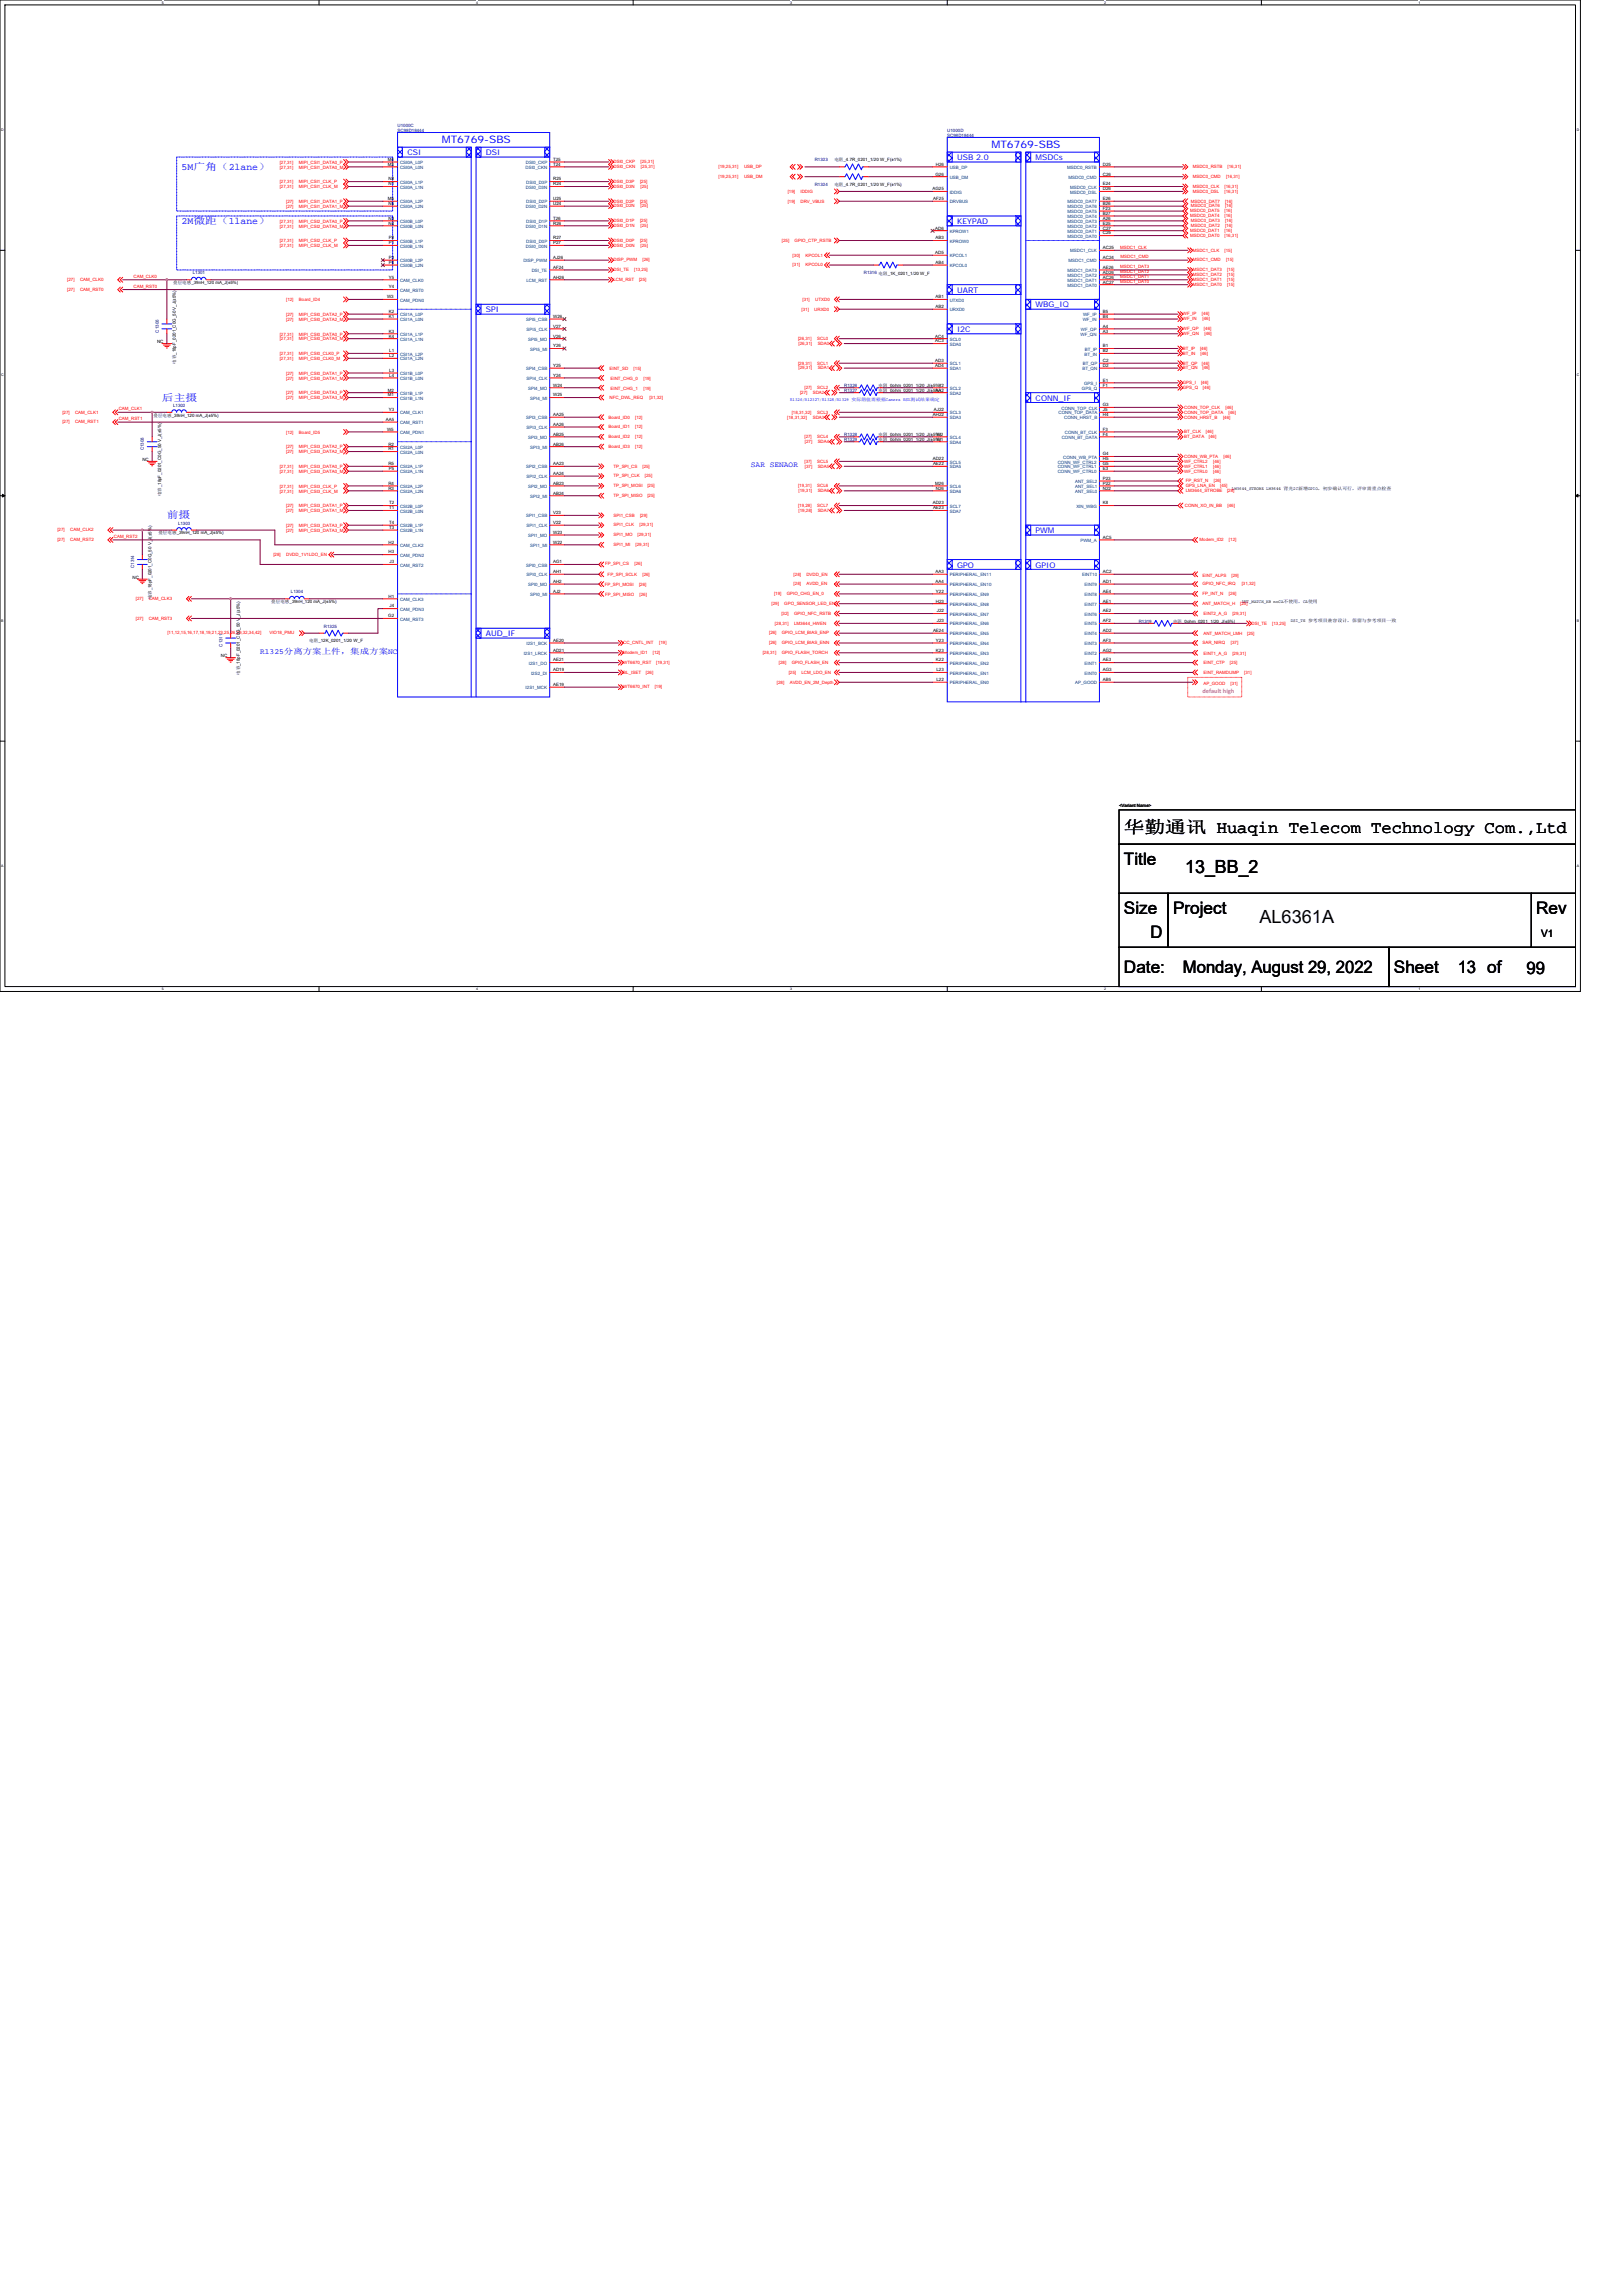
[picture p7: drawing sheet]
<svg xmlns="http://www.w3.org/2000/svg" width="210mm" height="297mm" viewBox="0 0 210 297" stroke-linecap="round" stroke-linejoin="round" font-family="sans-serif">
<defs><g id="words">
<g font-size="2.3">
<text x="153.4" y="112.9">13_BB_2</text>
<text x="162.9" y="119.4">AL6361A</text>
</g>
<g font-size="2.2">
<text x="145.4" y="107.8">华勤通讯 Huaqin Telecom Technology Com.,Ltd</text>
<text x="145.4" y="111.8">Title</text>
<text x="145.4" y="118.2">Size</text>
<text x="151.8" y="118.2">Project</text>
<text x="198.8" y="118.2">Rev</text>
<text x="145.4" y="125.8">Date:</text>
<text x="148.8" y="121.4">D</text>
<text x="153" y="125.8">Monday, August 29, 2022</text>
<text x="180.3" y="125.8">Sheet</text>
<text x="188.6" y="125.8">13 of</text>
<text x="197.5" y="126">99</text>
</g>
<g font-size="1.3" fill="#00f">
<text x="23.5" y="22">5M广角（2lane）</text>
<text x="57.1" y="18.5">MT6769-SBS</text>
<text x="128.3" y="19.1">MT6769-SBS</text>
<text x="23.5" y="29">2M微距（1lane）</text>
<text x="21" y="51.8">后主摄</text>
<text x="21.6" y="67.1">前摄</text>
</g>
<text font-size="1.3" x="199.4" y="121.2">V1</text>
<g font-size="1" fill="#00f">
<text x="52.7" y="20.1">CSI</text>
<text x="62.9" y="20.1">DSI</text>
<text x="123.8" y="20.7">USB 2.0</text>
<text x="134" y="20.7">MSDCs</text>
<text x="123.8" y="29">KEYPAD</text>
<text x="62.9" y="40.4">SPI</text>
<text x="123.8" y="37.9">UART</text>
<text x="134" y="39.8">WBG_IQ</text>
<text x="123.8" y="42.9">I2C</text>
<text x="134" y="51.8">CONN_IF</text>
<text x="97.2" y="60.5">SAR SENAOR</text>
<text x="134" y="69">PWM</text>
<text x="123.8" y="73.4">GPO</text>
<text x="134" y="73.4">GPIO</text>
<text x="62.9" y="82.3">AUD_IF</text>
<text x="33.7" y="84.6">R1325分离方案上件，集成方案NC</text>
</g>
<text font-size=".8" fill="#f0f" x="155.6" y="89.7">default high</text>
<g font-size=".6" fill="#000080">
<text x="51.4" y="16.4">U1000C</text>
<text x="51.4" y="17.1">SC98D18444</text>
<text x="122.6" y="17.1">U1000D</text>
<text x="122.6" y="17.7">SC98D18444</text>
<text x="105.4" y="20.9">R1323</text>
<text x="105.4" y="24">R1324</text>
<text x="24.9" y="35.5">L1301</text>
<text x="111.8" y="35.5">R1316 电阻_1K_0201_1/20 W_F</text>
<text x="20.5" y="43" transform="rotate(-90 20.5 43)">C1306</text>
<text x="22.4" y="52.6">L1302</text>
<text x="109.2" y="50.7">R1327</text>
<text x="109.2" y="50.1">R1326</text>
<text x="18.6" y="58.3" transform="rotate(-90 18.6 58.3)">C1308</text>
<text x="109.2" y="56.4">R1328</text>
<text x="109.2" y="57.1">R1329</text>
<text x="23" y="67.9">L1303</text>
<text x="17.4" y="73.5" transform="rotate(-90 17.4 73.5)">C1314</text>
<text x="37.6" y="76.8">L1304</text>
<text x="28.8" y="83.7" transform="rotate(-90 28.8 83.7)">C1311</text>
<text x="41.9" y="81.2">R1325</text>
<text x="147.3" y="80.6">R1319</text>
</g>
<g font-size=".6" fill="#f00">
<text x="36.2" y="21.2">[27,31]</text>
<text x="36.2" y="21.8">[27,31]</text>
<text x="36.2" y="23.7">[27,31]</text>
<text x="38.7" y="21.2">MIPI_CSI1_DATA0_P</text>
<text x="38.7" y="21.8">MIPI_CSI1_DATA0_M</text>
<text x="38.7" y="23.7">MIPI_CSI1_CLK_P</text>
<text x="79.4" y="21.1">DSI0_CKP</text>
<text x="79.4" y="21.8">DSI0_CKN</text>
<text x="79.4" y="23.7">DSI0_D3P</text>
<text x="82.8" y="23.7">[25]</text>
<text x="82.9" y="21.1">[25,31]</text>
<text x="82.9" y="21.8">[25,31]</text>
<text x="93" y="21.8">[19,25,31]</text>
<text x="93" y="23">[19,25,31]</text>
<text x="96.3" y="21.8">USB_DP</text>
<text x="96.3" y="23">USB_DM</text>
<text x="154.3" y="21.8">MSDC0_RSTB</text>
<text x="154.3" y="23">MSDC0_CMD</text>
<text x="158.6" y="23">[16,31]</text>
<text x="158.8" y="21.8">[16,31]</text>
<text x="36.2" y="24.4">[27,31]</text>
<text x="36.2" y="28.8">[27,31]</text>
<text x="36.2" y="29.4">[27,31]</text>
<text x="37" y="26.3">[27]</text>
<text x="37" y="26.9">[27]</text>
<text x="38.7" y="24.4">MIPI_CSI1_CLK_M</text>
<text x="38.7" y="26.3">MIPI_CSI1_DATA1_P</text>
<text x="38.7" y="26.9">MIPI_CSI1_DATA1_M</text>
<text x="38.7" y="28.8">MIPI_CSI2_DATA0_P</text>
<text x="38.7" y="29.4">MIPI_CSI2_DATA0_M</text>
<text x="79.4" y="24.3">DSI0_D3N</text>
<text x="79.4" y="26.2">DSI0_D2P</text>
<text x="79.4" y="26.8">DSI0_D2N</text>
<text x="79.4" y="28.7">DSI0_D1P</text>
<text x="79.4" y="29.4">DSI0_D1N</text>
<text x="82.8" y="26.2">[25]</text>
<text x="82.8" y="28.7">[25]</text>
<text x="82.9" y="24.3">[25]</text>
<text x="82.9" y="26.8">[25]</text>
<text x="82.9" y="29.4">[25]</text>
<text x="101.9" y="25">[19]</text>
<text x="101.9" y="26.3">[19]</text>
<text x="103.6" y="25">IDDIG</text>
<text x="103.6" y="26.3">DRV_VBUS</text>
<text x="154" y="27.5">MSDC0_DAT5</text>
<text x="154" y="28.1">MSDC0_DAT4</text>
<text x="154.1" y="26.2">MSDC0_DAT7</text>
<text x="154.1" y="26.8">MSDC0_DAT6</text>
<text x="154.1" y="28.7">MSDC0_DAT3</text>
<text x="154.1" y="29.4">MSDC0_DAT2</text>
<text x="154.3" y="24.3">MSDC0_CLK</text>
<text x="154.3" y="24.9">MSDC0_DSL</text>
<text x="158.4" y="24.3">[16,31]</text>
<text x="158.4" y="24.9">[16,31]</text>
<text x="158.4" y="27.5">[16]</text>
<text x="158.4" y="28.1">[16]</text>
<text x="158.5" y="26.2">[16]</text>
<text x="158.5" y="26.8">[16]</text>
<text x="158.5" y="28.7">[16]</text>
<text x="158.5" y="29.4">[16]</text>
<text x="17.3" y="36">CAM_CLK0</text>
<text x="36.2" y="31.3">[27,31]</text>
<text x="36.2" y="32">[27,31]</text>
<text x="38.7" y="31.3">MIPI_CSI2_CLK_P</text>
<text x="38.7" y="32">MIPI_CSI2_CLK_M</text>
<text x="79.4" y="31.3">DSI0_D0P</text>
<text x="79.4" y="31.9">DSI0_D0N</text>
<text x="79.4" y="33.8">DISP_PWM</text>
<text x="79.4" y="35.1">DSI_TE</text>
<text x="82" y="35.1">[13,25]</text>
<text x="82.8" y="31.3">[25]</text>
<text x="82.9" y="31.9">[25]</text>
<text x="83.1" y="33.8">[26]</text>
<text x="101.2" y="31.3">[25]</text>
<text x="102.6" y="33.2">[30]</text>
<text x="102.6" y="34.5">[31]</text>
<text x="102.8" y="31.3">GPIO_CTP_RSTB</text>
<text x="104.2" y="33.2">KPCOL1</text>
<text x="104.2" y="34.5">KPCOL0</text>
<text x="144.9" y="32.2">MSDC1_CLK</text>
<text x="144.9" y="34.7">MSDC1_DAT3</text>
<text x="144.9" y="35.3">MSDC1_DAT2</text>
<text x="144.9" y="36">MSDC1_DAT1</text>
<text x="145" y="33.4">MSDC1_CMD</text>
<text x="154" y="30">MSDC0_DAT1</text>
<text x="154" y="30.6">MSDC0_DAT0</text>
<text x="154.3" y="32.6">MSDC1_CLK</text>
<text x="154.3" y="33.8">MSDC1_CMD</text>
<text x="154.3" y="35.1">MSDC1_DAT3</text>
<text x="154.3" y="35.7">MSDC1_DAT2</text>
<text x="158.4" y="32.6">[15]</text>
<text x="158.4" y="30">[16]</text>
<text x="158.4" y="30.6">[16,31]</text>
<text x="158.6" y="33.8">[15]</text>
<text x="158.7" y="35.1">[15]</text>
<text x="158.7" y="35.7">[15]</text>
<text x="8.7" y="36.4">[27]</text>
<text x="8.7" y="37.6">[27]</text>
<text x="10.4" y="36.4">CAM_CLK0</text>
<text x="10.4" y="37.6">CAM_RST0</text>
<text x="17.3" y="37.2">CAM_RST0</text>
<text x="37" y="40.9">[27]</text>
<text x="37" y="41.5">[27]</text>
<text x="37" y="39">[12]</text>
<text x="38.7" y="40.9">MIPI_CSI0_DATA2_P</text>
<text x="38.7" y="41.5">MIPI_CSI0_DATA2_M</text>
<text x="38.7" y="39">Board_ID4</text>
<text x="79.4" y="36.4">LCM_RST</text>
<text x="82.7" y="36.4">[25]</text>
<text x="103.7" y="40.2">[31]</text>
<text x="103.8" y="38.9">[31]</text>
<text x="105.3" y="40.2">URXD0</text>
<text x="105.5" y="38.9">UTXD0</text>
<text x="144.9" y="36.6">MSDC1_DAT0</text>
<text x="153" y="40.8">WF_IP</text>
<text x="153" y="41.4">WF_IN</text>
<text x="154.3" y="36.4">MSDC1_DAT1</text>
<text x="154.3" y="37">MSDC1_DAT0</text>
<text x="155.5" y="40.8">[46]</text>
<text x="155.6" y="41.4">[46]</text>
<text x="158.7" y="36.4">[15]</text>
<text x="158.7" y="37">[15]</text>
<text x="36.2" y="43.4">[27,31]</text>
<text x="36.2" y="44">[27,31]</text>
<text x="36.2" y="46">[27,31]</text>
<text x="36.2" y="46.6">[27,31]</text>
<text x="38.7" y="43.4">MIPI_CSI0_DATA0_P</text>
<text x="38.7" y="44">MIPI_CSI0_DATA0_M</text>
<text x="38.7" y="46">MIPI_CSI0_CLK0_P</text>
<text x="38.7" y="46.6">MIPI_CSI0_CLK0_M</text>
<text x="78.9" y="47.9">EINT_SD</text>
<text x="82" y="47.9">[15]</text>
<text x="103.3" y="47.2">[29,31]</text>
<text x="103.3" y="44">[26,31]</text>
<text x="103.3" y="47.8">[29,31]</text>
<text x="103.3" y="44.6">[26,31]</text>
<text x="105.7" y="47.2">SCL1</text>
<text x="105.7" y="44">SCL0</text>
<text x="105.8" y="47.8">SDA1</text>
<text x="105.8" y="44.6">SDA0</text>
<text x="153" y="42.7">WF_QP</text>
<text x="153" y="43.3">WF_QN</text>
<text x="153" y="45.3">BT_IP</text>
<text x="153" y="45.9">BT_IN</text>
<text x="153" y="47.2">BT_QP</text>
<text x="153" y="47.8">BT_QN</text>
<text x="155.3" y="45.3">[46]</text>
<text x="155.3" y="45.9">[46]</text>
<text x="155.5" y="47.2">[46]</text>
<text x="155.6" y="47.8">[46]</text>
<text x="155.8" y="42.7">[46]</text>
<text x="155.8" y="43.3">[46]</text>
<text x="8.1" y="53.5">[27]</text>
<text x="9.7" y="53.5">CAM_CLK1</text>
<text x="15.4" y="53.1">CAM_CLK1</text>
<text x="37" y="48.5">[27]</text>
<text x="37" y="49.1">[27]</text>
<text x="37" y="51">[27]</text>
<text x="37" y="51.7">[27]</text>
<text x="38.7" y="48.5">MIPI_CSI0_DATA1_P</text>
<text x="38.7" y="49.1">MIPI_CSI0_DATA1_M</text>
<text x="38.7" y="51">MIPI_CSI0_DATA3_P</text>
<text x="38.7" y="51.7">MIPI_CSI0_DATA3_M</text>
<text x="78.9" y="51.7">NFC_DWL_REQ</text>
<text x="79" y="49.1">EINT_CHG_0</text>
<text x="79" y="50.4">EINT_CHG_1</text>
<text x="83.2" y="49.1">[19]</text>
<text x="83.2" y="50.4">[19]</text>
<text x="84" y="51.7">[31,32]</text>
<text x="102.4" y="53.5">[18,31,32]</text>
<text x="103.5" y="51">[27]</text>
<text x="104.1" y="50.3">[27]</text>
<text x="105.2" y="51">SDA2</text>
<text x="105.7" y="50.3">SCL2</text>
<text x="105.7" y="53.5">SCL3</text>
<text x="153" y="49.7">GPS_I</text>
<text x="153" y="50.3">GPS_Q</text>
<text x="153.2" y="52.9">CONN_TOP_CLK</text>
<text x="153.2" y="53.5">CONN_TOP_DATA</text>
<text x="155.4" y="49.7">[46]</text>
<text x="155.6" y="50.3">[46]</text>
<text x="158.6" y="52.9">[46]</text>
<text x="158.9" y="53.5">[46]</text>
<text x="8.1" y="54.8">[27]</text>
<text x="9.7" y="54.8">CAM_RST1</text>
<text x="15.4" y="54.4">CAM_RST1</text>
<text x="37" y="58">[27]</text>
<text x="37" y="58.7">[27]</text>
<text x="37" y="56.1">[12]</text>
<text x="38.7" y="58">MIPI_CSI3_DATA2_P</text>
<text x="38.7" y="58.7">MIPI_CSI3_DATA2_M</text>
<text x="38.7" y="56.1">Board_ID5</text>
<text x="78.7" y="54.1">Board_ID0</text>
<text x="78.7" y="55.4">Board_ID1</text>
<text x="78.7" y="56.7">Board_ID2</text>
<text x="78.7" y="58">Board_ID3</text>
<text x="82.2" y="54.1">[12]</text>
<text x="82.2" y="55.4">[12]</text>
<text x="82.2" y="56.7">[12]</text>
<text x="82.2" y="58">[12]</text>
<text x="101.9" y="54.1">[18,31,32]</text>
<text x="104.1" y="59.9">[37]</text>
<text x="104.1" y="56.7">[27]</text>
<text x="104.1" y="57.3">[27]</text>
<text x="105.2" y="54.1">SDA3</text>
<text x="105.7" y="59.9">SCL5</text>
<text x="105.7" y="56.7">SCL4</text>
<text x="105.8" y="57.3">SDA4</text>
<text x="153.2" y="54.1">CONN_HRST_B</text>
<text x="153.2" y="56">BT_CLK</text>
<text x="153.2" y="56.7">BT_DATA</text>
<text x="153.2" y="59.2">CONN_WB_PTA</text>
<text x="153.2" y="59.9">WF_CTRL2</text>
<text x="156" y="56">[46]</text>
<text x="156.4" y="56.7">[46]</text>
<text x="157" y="59.9">[46]</text>
<text x="158.2" y="54.1">[46]</text>
<text x="158.3" y="59.2">[46]</text>
<text x="36.2" y="60.6">[27,31]</text>
<text x="36.2" y="61.2">[27,31]</text>
<text x="36.2" y="63.1">[27,31]</text>
<text x="36.2" y="63.7">[27,31]</text>
<text x="37" y="65.6">[27]</text>
<text x="38.7" y="60.6">MIPI_CSI3_DATA0_P</text>
<text x="38.7" y="61.2">MIPI_CSI3_DATA0_M</text>
<text x="38.7" y="63.1">MIPI_CSI3_CLK_P</text>
<text x="38.7" y="63.7">MIPI_CSI3_CLK_M</text>
<text x="38.7" y="65.6">MIPI_CSI3_DATA1_P</text>
<text x="79.4" y="60.5">TP_SPI_CS</text>
<text x="79.4" y="61.8">TP_SPI_CLK</text>
<text x="79.4" y="63">TP_SPI_MOSI</text>
<text x="79.4" y="64.3">TP_SPI_MISO</text>
<text x="83.1" y="60.5">[25]</text>
<text x="83.4" y="61.8">[25]</text>
<text x="83.8" y="63">[25]</text>
<text x="83.8" y="64.3">[25]</text>
<text x="103.3" y="65.6">[19,28]</text>
<text x="103.3" y="63">[19,31]</text>
<text x="103.3" y="63.7">[19,31]</text>
<text x="104.1" y="60.5">[37]</text>
<text x="105.7" y="65.6">SCL7</text>
<text x="105.7" y="63">SCL6</text>
<text x="105.8" y="63.7">SDA6</text>
<text x="105.8" y="60.5">SDA5</text>
<text x="153.2" y="60.5">WF_CTRL1</text>
<text x="153.2" y="61.1">WF_CTRL0</text>
<text x="153.3" y="65.6">CONN_XO_IN_BB</text>
<text x="153.4" y="62.4">FP_RST_N</text>
<text x="153.4" y="63">GPS_LNA_EN</text>
<text x="153.4" y="63.7">LM3644_STROBE</text>
<text x="157" y="60.5">[46]</text>
<text x="157" y="61.1">[46]</text>
<text x="157" y="62.4">[26]</text>
<text x="157.9" y="63">[45]</text>
<text x="158.7" y="63.7">[28]</text>
<text x="158.8" y="65.6">[46]</text>
<text x="7.4" y="70">[27]</text>
<text x="7.4" y="68.7">[27]</text>
<text x="9.1" y="70">CAM_RST2</text>
<text x="9.1" y="68.7">CAM_CLK2</text>
<text x="14.7" y="69.6">CAM_RST2</text>
<text x="35.4" y="71.9">[28]</text>
<text x="37" y="71.9">DVDD_1V1LDO_EN</text>
<text x="37" y="66.3">[27]</text>
<text x="37" y="68.2">[27]</text>
<text x="37" y="68.8">[27]</text>
<text x="38.7" y="66.3">MIPI_CSI3_DATA1_M</text>
<text x="38.7" y="68.2">MIPI_CSI3_DATA3_P</text>
<text x="38.7" y="68.8">MIPI_CSI3_DATA3_M</text>
<text x="79.4" y="66.8">SPI1_CSB</text>
<text x="79.4" y="68.1">SPI1_CLK</text>
<text x="79.4" y="69.4">SPI1_MO</text>
<text x="79.4" y="70.7">SPI1_MI</text>
<text x="82.2" y="70.7">[29,31]</text>
<text x="82.5" y="69.4">[29,31]</text>
<text x="82.7" y="68.1">[29,31]</text>
<text x="82.8" y="66.8">[29]</text>
<text x="103.3" y="66.2">[19,28]</text>
<text x="105.8" y="66.2">SDA7</text>
<text x="155.2" y="70">Modem_ID2</text>
<text x="159" y="70">[12]</text>
<text x="17.6" y="77.6">[27]</text>
<text x="19.2" y="77.6">CAM_CLK3</text>
<text x="78.2" y="75.9">FP_SPI_MOSI</text>
<text x="78.3" y="73.1">FP_SPI_CS</text>
<text x="78.3" y="77.1">FP_SPI_MISO</text>
<text x="78.6" y="74.5">FP_SPI_SCLK</text>
<text x="82.1" y="73.1">[26]</text>
<text x="82.7" y="75.9">[26]</text>
<text x="82.7" y="77.1">[26]</text>
<text x="83.1" y="74.5">[26]</text>
<text x="100.1" y="77">[19]</text>
<text x="101.8" y="77">GPIO_CHG_EN_0</text>
<text x="102.7" y="74.5">[28]</text>
<text x="102.7" y="75.7">[28]</text>
<text x="104.3" y="74.5">DVDD_EN</text>
<text x="104.3" y="75.7">AVDD_EN</text>
<text x="155.6" y="74.6">EINT_ALPS</text>
<text x="155.6" y="75.7">GPIO_NFC_IRQ</text>
<text x="155.6" y="77">FP_INT_N</text>
<text x="159" y="77">[26]</text>
<text x="159.3" y="74.6">[29]</text>
<text x="160.7" y="75.7">[31,32]</text>
<text x="17.6" y="80.2">[27]</text>
<text x="19.2" y="80.2">CAM_RST3</text>
<text x="21.7" y="82">[11,12,15,16,17,18,19,21,23,25,26,29,32,34,42]</text>
<text x="34.9" y="82">VIO18_PMU</text>
<text x="80.6" y="83.4">CC_CNTL_INT</text>
<text x="85.3" y="83.4">[19]</text>
<text x="99.5" y="82.1">[26]</text>
<text x="99.5" y="83.4">[26]</text>
<text x="99.8" y="78.3">[29]</text>
<text x="100.3" y="80.8">[28,31]</text>
<text x="101.1" y="79.5">[32]</text>
<text x="101.2" y="82.1">GPIO_LCM_BIAS_ENP</text>
<text x="101.2" y="83.4">GPIO_LCM_BIAS_ENN</text>
<text x="101.5" y="78.3">GPO_SENSOR_LED_EN</text>
<text x="102.7" y="79.5">GPIO_NFC_RSTB</text>
<text x="102.7" y="80.8">LM3644_HWEN</text>
<text x="155.6" y="78.3">ANT_MATCH_H</text>
<text x="155.6" y="83.4">SAR_NIRQ</text>
<text x="155.7" y="79.6">EINT2_A_G</text>
<text x="155.7" y="82.1">ANT_MATCH_LMH</text>
<text x="159.3" y="83.4">[37]</text>
<text x="159.4" y="79.6">[29,31]</text>
<text x="160.5" y="78.3">[25]</text>
<text x="161.4" y="82.1">[25]</text>
<text x="161.9" y="80.8">DSI_TE</text>
<text x="164.6" y="80.8">[13,25]</text>
<text x="80.6" y="84.6">Modem_ID1</text>
<text x="80.6" y="85.9">WT6670_RST</text>
<text x="80.6" y="87.2">BL_ISET</text>
<text x="80.6" y="89.1">WT6670_INT</text>
<text x="83.6" y="87.2">[26]</text>
<text x="84.5" y="84.6">[12]</text>
<text x="84.7" y="89.1">[19]</text>
<text x="84.9" y="85.9">[19,31]</text>
<text x="98.7" y="84.6">[28,31]</text>
<text x="100.5" y="88.5">[28]</text>
<text x="100.8" y="85.9">[28]</text>
<text x="101.2" y="84.6">GPIO_FLASH_TORCH</text>
<text x="102" y="87.2">[25]</text>
<text x="102.2" y="88.5">AVDD_EN_2M_Depth</text>
<text x="102.4" y="85.9">GPIO_FLASH_EN</text>
<text x="103.7" y="87.2">LCM_LDO_EN</text>
<text x="155.7" y="84.7">EINT1_A_G</text>
<text x="155.7" y="86">EINT_CTP</text>
<text x="155.7" y="88.6">AP_GOOD</text>
<text x="155.7" y="87.2">EINT_RAMDUMP</text>
<text x="159.1" y="86">[25]</text>
<text x="159.2" y="88.6">[31]</text>
<text x="159.4" y="84.7">[29,31]</text>
<text x="161" y="87.2">[31]</text>
</g>
<g font-size=".6">
<text x="50.2" y="20.8">M4</text>
<text x="50.2" y="21.4">M3</text>
<text x="50.3" y="23.3">N2</text>
<text x="50.3" y="24">N1</text>
<text x="71.6" y="24">R24</text>
<text x="71.6" y="20.8">T25</text>
<text x="71.6" y="23.3">R25</text>
<text x="71.6" y="21.4">T24</text>
<text x="107.9" y="20.9">电阻_4.7R_0201_1/20 W_F(±1%)</text>
<text x="121" y="22.7">G26</text>
<text x="121.1" y="21.4">H26</text>
<text x="142.7" y="24">E24</text>
<text x="142.7" y="21.4">D25</text>
<text x="142.7" y="22.7">C26</text>
<text x="50.2" y="25.9">M5</text>
<text x="50.3" y="26.5">N5</text>
<text x="50.3" y="28.4">N3</text>
<text x="50.3" y="29.1">N4</text>
<text x="71.6" y="26.5">U24</text>
<text x="71.6" y="29.1">R26</text>
<text x="71.6" y="25.9">U25</text>
<text x="71.6" y="28.4">T26</text>
<text x="107.9" y="24">电阻_4.7R_0201_1/20 W_F(±1%)</text>
<text x="120.6" y="24.6">AG25</text>
<text x="120.7" y="25.9">AF25</text>
<text x="121" y="29.7">AD6</text>
<text x="142.7" y="24.6">D26</text>
<text x="142.7" y="25.9">E26</text>
<text x="142.7" y="26.5">B26</text>
<text x="142.7" y="27.2">F23</text>
<text x="142.7" y="27.8">B27</text>
<text x="142.7" y="28.4">A26</text>
<text x="142.7" y="29.1">E25</text>
<text x="142.7" y="29.7">C27</text>
<text x="50.3" y="31">P2</text>
<text x="50.3" y="31.6">P1</text>
<text x="50.3" y="33.5">P3</text>
<text x="50.3" y="34.1">P4</text>
<text x="71.6" y="31.6">P27</text>
<text x="71.6" y="33.5">AJ26</text>
<text x="71.6" y="34.8">AF24</text>
<text x="71.6" y="31">R27</text>
<text x="121" y="32.9">AD5</text>
<text x="121" y="31">AB3</text>
<text x="121" y="34.1">AB4</text>
<text x="142.7" y="32.2">AC25</text>
<text x="142.7" y="33.5">AC24</text>
<text x="142.7" y="30.3">C25</text>
<text x="142.7" y="34.8">AE26</text>
<text x="142.7" y="35.4">AD26</text>
<text x="22.4" y="36.7">叠层电感_39nH_120 mA_J(±5%)</text>
<text x="50.1" y="38.6">W3</text>
<text x="50.3" y="36">Y5</text>
<text x="50.3" y="37.3">Y4</text>
<text x="50.3" y="40.5">K2</text>
<text x="50.3" y="41.1">K1</text>
<text x="71.6" y="36">AH26</text>
<text x="71.6" y="41.1">W26</text>
<text x="121" y="38.6">AB1</text>
<text x="121" y="39.9">AB2</text>
<text x="142.7" y="40.5">B5</text>
<text x="142.7" y="36">AC26</text>
<text x="142.7" y="36.7">AC27</text>
<text x="142.7" y="41.1">B4</text>
<text x="20.3" y="44.4">NC</text>
<text x="22.8" y="47.1" transform="rotate(-90 22.8 47.1)">电容_18pF_0201_C0G_50 V_J(±5%)</text>
<text x="50.3" y="43">K3</text>
<text x="50.3" y="43.7">K4</text>
<text x="50.4" y="45.6">L1</text>
<text x="50.4" y="46.2">L2</text>
<text x="71.6" y="42.4">V27</text>
<text x="71.6" y="43.7">V26</text>
<text x="71.6" y="44.9">Y26</text>
<text x="71.6" y="47.5">Y25</text>
<text x="121" y="43.7">AC4</text>
<text x="121" y="44.3">AC3</text>
<text x="121" y="46.8">AD3</text>
<text x="121" y="47.5">AD4</text>
<text x="142.7" y="44.9">B1</text>
<text x="142.7" y="42.4">A4</text>
<text x="142.7" y="47.5">D2</text>
<text x="142.7" y="45.6">B2</text>
<text x="142.7" y="43">A3</text>
<text x="142.7" y="46.8">C2</text>
<text x="19.9" y="53.9">叠层电感_39nH_120 mA_J(±5%)</text>
<text x="50.2" y="50.7">M2</text>
<text x="50.2" y="51.3">M1</text>
<text x="50.3" y="53.2">Y3</text>
<text x="50.4" y="48.1">L3</text>
<text x="50.4" y="48.7">L4</text>
<text x="71.6" y="48.7">Y24</text>
<text x="71.6" y="50">W24</text>
<text x="71.6" y="51.3">W25</text>
<text x="71.6" y="53.8">AA25</text>
<text x="113.7" y="50.7">电阻_0ohm_0201_1/20_J(±5%)</text>
<text x="113.7" y="50.1">电阻_0ohm_0201_1/20_J(±5%)</text>
<text x="120.7" y="53.8">AH22</text>
<text x="120.8" y="53.2">AJ22</text>
<text x="121" y="50.7">AA2</text>
<text x="121.4" y="50">Y2</text>
<text x="142.7" y="49.4">E1</text>
<text x="142.7" y="52.6">G3</text>
<text x="142.7" y="53.2">J5</text>
<text x="142.7" y="53.8">H4</text>
<text x="142.7" y="50">F1</text>
<text x="18.4" y="59.6">NC</text>
<text x="49.9" y="54.5">AA5</text>
<text x="50.1" y="55.7">W5</text>
<text x="50.2" y="57.6">R2</text>
<text x="50.2" y="58.3">R1</text>
<text x="71.6" y="55.1">AA26</text>
<text x="71.6" y="56.4">AB25</text>
<text x="71.6" y="57.6">AB26</text>
<text x="113.7" y="56.4">电阻_0ohm_0201_1/20_J(±5%)</text>
<text x="113.7" y="57.1">电阻_0ohm_0201_1/20_J(±5%)</text>
<text x="120.7" y="59.5">AD22</text>
<text x="121.2" y="56.4">W2</text>
<text x="121.2" y="57">W1</text>
<text x="142.7" y="55.7">F3</text>
<text x="142.7" y="56.4">F4</text>
<text x="142.7" y="58.9">G4</text>
<text x="142.7" y="59.5">H5</text>
<text x="20.8" y="64.2" transform="rotate(-90 20.8 64.2)">电容_18pF_0201_C0G_50 V_J(±5%)</text>
<text x="50.2" y="60.2">R5</text>
<text x="50.2" y="62.7">R4</text>
<text x="50.2" y="63.4">R3</text>
<text x="50.3" y="60.8">P5</text>
<text x="50.3" y="65.3">T2</text>
<text x="50.3" y="65.9">T1</text>
<text x="71.6" y="61.4">AA24</text>
<text x="71.6" y="62.7">AB23</text>
<text x="71.6" y="64">AB24</text>
<text x="71.6" y="60.2">AA23</text>
<text x="120.7" y="65.3">AD23</text>
<text x="120.7" y="60.2">AE22</text>
<text x="120.7" y="65.9">AE23</text>
<text x="121" y="62.7">M26</text>
<text x="121.1" y="63.4">N26</text>
<text x="142.7" y="65.3">K8</text>
<text x="142.7" y="60.2">G5</text>
<text x="142.7" y="60.8">E3</text>
<text x="142.7" y="63.4">N22</text>
<text x="142.7" y="62.7">P22</text>
<text x="142.7" y="62.1">P23</text>
<text x="159.4" y="63.4">LM3644_STROBE LM3644 背光IC新增GPIO，初步确认可行，评审需重点检查</text>
<text x="20.5" y="69.1">叠层电感_39nH_120 mA_J(±5%)</text>
<text x="50.3" y="70.3">H2</text>
<text x="50.3" y="71.6">H3</text>
<text x="50.3" y="67.8">T4</text>
<text x="50.3" y="68.4">T3</text>
<text x="71.6" y="67.8">V22</text>
<text x="71.6" y="69.1">W23</text>
<text x="71.6" y="70.3">W22</text>
<text x="71.6" y="66.5">V23</text>
<text x="142.7" y="69.7">AC5</text>
<text x="17.1" y="74.8">NC</text>
<text x="19.6" y="77.5" transform="rotate(-90 19.6 77.5)">电容_18pF_0201_C0G_50 V_J(±5%)</text>
<text x="50.3" y="77.3">H1</text>
<text x="50.4" y="72.9">J3</text>
<text x="71.6" y="74.1">AH1</text>
<text x="71.6" y="75.4">AH2</text>
<text x="71.6" y="76.7">AJ2</text>
<text x="71.6" y="72.9">AG1</text>
<text x="121" y="74.1">AA3</text>
<text x="121" y="75.4">AA4</text>
<text x="121.1" y="78">H23</text>
<text x="121.1" y="76.7">Y22</text>
<text x="142.7" y="75.4">AD1</text>
<text x="142.7" y="76.7">AE4</text>
<text x="142.7" y="78">AE1</text>
<text x="142.7" y="74.1">AC2</text>
<text x="160.7" y="78">ANT_MATCH_HB noCA不使用，CA使用</text>
<text x="35.1" y="78">叠层电感_39nH_120 mA_J(±5%)</text>
<text x="40" y="83.1">电阻_12K_0201_1/20 W_F</text>
<text x="50.2" y="79.9">G2</text>
<text x="50.4" y="78.6">J4</text>
<text x="71.6" y="83">AE20</text>
<text x="120.7" y="81.8">AE24</text>
<text x="121.1" y="83">Y23</text>
<text x="121.2" y="79.2">J22</text>
<text x="121.2" y="80.5">J23</text>
<text x="142.7" y="79.2">AE2</text>
<text x="142.7" y="80.5">AF2</text>
<text x="142.7" y="81.8">AD2</text>
<text x="142.7" y="83">AF3</text>
<text x="151.8" y="80.6">电阻_0ohm_0201_1/20_J(±5%)</text>
<text x="167" y="80.5">DSI_TE 参考项目兼容设计，保留与参考项目一致</text>
<text x="28.6" y="85">NC</text>
<text x="31" y="87.3" transform="rotate(-90 31 87.3)">电容_18pF_0201_C0G_50 V_J(±5%)</text>
<text x="71.6" y="84.3">AD21</text>
<text x="71.6" y="85.6">AE21</text>
<text x="71.6" y="86.8">AD19</text>
<text x="71.6" y="88.8">AE19</text>
<text x="121.1" y="84.3">K23</text>
<text x="121.1" y="85.6">K22</text>
<text x="121.2" y="86.8">L23</text>
<text x="121.2" y="88.1">L22</text>
<text x="142.7" y="84.3">AG2</text>
<text x="142.7" y="85.6">AE3</text>
<text x="142.7" y="86.8">AG3</text>
<text x="142.7" y="88.1">AB5</text>
<text x="144.8" y="104.4">&lt;Variant Name&gt;</text>
</g>
<g font-size=".6" fill="#004080">
<text x="51.8" y="21.2">CSI0A_L0P</text>
<text x="51.8" y="21.9">CSI0A_L0N</text>
<text x="51.8" y="23.8">CSI0A_L1P</text>
<text x="68" y="21.9">DSI0_CKN</text>
<text x="68" y="21.2">DSI0_CKP</text>
<text x="68.1" y="23.8">DSI0_D3P</text>
<text x="122.9" y="21.9">USB_DP</text>
<text x="122.9" y="23.1">USB_DM</text>
<text x="138" y="21.9">MSDC0_RSTB</text>
<text x="138.2" y="23.1">MSDC0_CMD</text>
<text x="51.8" y="24.4">CSI0A_L1N</text>
<text x="51.8" y="26.3">CSI0A_L2P</text>
<text x="51.8" y="26.9">CSI0A_L2N</text>
<text x="51.8" y="28.9">CSI0B_L0P</text>
<text x="51.8" y="29.5">CSI0B_L0N</text>
<text x="68.1" y="24.4">DSI0_D3N</text>
<text x="68.1" y="26.9">DSI0_D2N</text>
<text x="68.1" y="29.5">DSI0_D1N</text>
<text x="68.1" y="26.3">DSI0_D2P</text>
<text x="68.1" y="28.9">DSI0_D1P</text>
<text x="122.9" y="25">IDDIG</text>
<text x="122.9" y="26.3">DRVBUS</text>
<text x="138.1" y="26.3">MSDC0_DAT7</text>
<text x="138.1" y="26.9">MSDC0_DAT6</text>
<text x="138.1" y="27.6">MSDC0_DAT5</text>
<text x="138.1" y="28.2">MSDC0_DAT4</text>
<text x="138.1" y="28.9">MSDC0_DAT3</text>
<text x="138.1" y="29.5">MSDC0_DAT2</text>
<text x="138.5" y="24.4">MSDC0_CLK</text>
<text x="138.5" y="25">MSDC0_DSL</text>
<text x="51.8" y="31.4">CSI0B_L1P</text>
<text x="51.8" y="32">CSI0B_L1N</text>
<text x="51.8" y="33.9">CSI0B_L2P</text>
<text x="51.8" y="34.6">CSI0B_L2N</text>
<text x="67.7" y="33.9">DISP_PWM</text>
<text x="68.1" y="32">DSI0_D0N</text>
<text x="68.1" y="31.4">DSI0_D0P</text>
<text x="68.8" y="35.2">DSI_TE</text>
<text x="122.9" y="31.4">KPROW0</text>
<text x="122.9" y="30.1">KPROW1</text>
<text x="122.9" y="34.6">KPCOL0</text>
<text x="122.9" y="33.3">KPCOL1</text>
<text x="138.1" y="30.1">MSDC0_DAT1</text>
<text x="138.1" y="30.8">MSDC0_DAT0</text>
<text x="138.1" y="35.2">MSDC1_DAT3</text>
<text x="138.1" y="35.8">MSDC1_DAT2</text>
<text x="138.2" y="33.9">MSDC1_CMD</text>
<text x="138.5" y="32.7">MSDC1_CLK</text>
<text x="51.8" y="36.5">CAM_CLK0</text>
<text x="51.8" y="37.7">CAM_RST0</text>
<text x="51.8" y="39">CAM_PDN0</text>
<text x="51.8" y="40.9">CSI1A_L0P</text>
<text x="51.8" y="41.6">CSI1A_L0N</text>
<text x="68.1" y="41.6">SPI5_CSB</text>
<text x="68.1" y="36.5">LCM_RST</text>
<text x="122.9" y="39">UTXD0</text>
<text x="122.9" y="40.3">URXD0</text>
<text x="138.1" y="36.5">MSDC1_DAT1</text>
<text x="138.1" y="37.1">MSDC1_DAT0</text>
<text x="140.1" y="41.6">WF_IN</text>
<text x="140.1" y="40.9">WF_IP</text>
<text x="51.8" y="43.5">CSI1A_L1P</text>
<text x="51.8" y="44.1">CSI1A_L1N</text>
<text x="51.8" y="46">CSI1A_L2P</text>
<text x="51.8" y="46.6">CSI1A_L2N</text>
<text x="68.1" y="47.9">SPI4_CSB</text>
<text x="68.1" y="42.8">SPI5_CLK</text>
<text x="68.3" y="44.1">SPI5_MO</text>
<text x="68.6" y="45.4">SPI5_MI</text>
<text x="122.9" y="44.1">SCL0</text>
<text x="122.9" y="44.7">SDA0</text>
<text x="122.9" y="47.3">SCL1</text>
<text x="122.9" y="47.9">SDA1</text>
<text x="139.8" y="43.5">WF_QN</text>
<text x="139.8" y="42.8">WF_QP</text>
<text x="140" y="47.9">BT_QN</text>
<text x="140.1" y="47.3">BT_QP</text>
<text x="140.3" y="46">BT_IN</text>
<text x="140.4" y="45.4">BT_IP</text>
<text x="51.8" y="48.5">CSI1B_L0P</text>
<text x="51.8" y="49.2">CSI1B_L0N</text>
<text x="51.8" y="51.1">CSI1B_L1P</text>
<text x="51.8" y="51.7">CSI1B_L1N</text>
<text x="51.8" y="53.6">CAM_CLK1</text>
<text x="68.1" y="49.2">SPI4_CLK</text>
<text x="68.3" y="50.4">SPI4_MO</text>
<text x="68.6" y="51.7">SPI4_MI</text>
<text x="122.9" y="50.4">SCL2</text>
<text x="122.9" y="51.1">SDA2</text>
<text x="122.9" y="53.6">SCL3</text>
<text x="136.9" y="53.6">CONN_TOP_DATA</text>
<text x="137.4" y="53">CONN_TOP_CLK</text>
<text x="140" y="50.4">GPS_Q</text>
<text x="140.3" y="49.8">GPS_I</text>
<text x="51.8" y="54.9">CAM_RST1</text>
<text x="51.8" y="56.2">CAM_PDN1</text>
<text x="51.8" y="58.1">CSI2A_L0P</text>
<text x="51.8" y="58.7">CSI2A_L0N</text>
<text x="68.1" y="54.3">SPI3_CSB</text>
<text x="68.1" y="55.5">SPI3_CLK</text>
<text x="68.3" y="56.8">SPI3_MO</text>
<text x="68.6" y="58.1">SPI3_MI</text>
<text x="122.9" y="54.3">SDA3</text>
<text x="122.9" y="56.8">SCL4</text>
<text x="122.9" y="57.4">SDA4</text>
<text x="122.9" y="60">SCL5</text>
<text x="136.8" y="60">CONN_WF_CTRL2</text>
<text x="137.4" y="56.8">CONN_BT_DATA</text>
<text x="137.6" y="59.3">CONN_WB_PTA</text>
<text x="137.7" y="54.3">CONN_HRST_B</text>
<text x="137.8" y="56.2">CONN_BT_CLK</text>
<text x="51.8" y="60.6">CSI2A_L1P</text>
<text x="51.8" y="61.2">CSI2A_L1N</text>
<text x="51.8" y="63.1">CSI2A_L2P</text>
<text x="51.8" y="63.8">CSI2A_L2N</text>
<text x="51.8" y="65.7">CSI2B_L0P</text>
<text x="68.1" y="60.6">SPI2_CSB</text>
<text x="68.1" y="61.9">SPI2_CLK</text>
<text x="68.3" y="63.1">SPI2_MO</text>
<text x="68.6" y="64.4">SPI2_MI</text>
<text x="122.9" y="60.6">SDA5</text>
<text x="122.9" y="63.1">SCL6</text>
<text x="122.9" y="63.8">SDA6</text>
<text x="122.9" y="65.7">SCL7</text>
<text x="136.8" y="60.6">CONN_WF_CTRL1</text>
<text x="136.8" y="61.2">CONN_WF_CTRL0</text>
<text x="139.1" y="63.8">ANT_SEL0</text>
<text x="139.1" y="63.1">ANT_SEL1</text>
<text x="139.1" y="62.5">ANT_SEL2</text>
<text x="139.3" y="65.7">XIN_WBG</text>
<text x="51.8" y="66.3">CSI2B_L0N</text>
<text x="51.8" y="68.2">CSI2B_L1P</text>
<text x="51.8" y="68.9">CSI2B_L1N</text>
<text x="51.8" y="70.8">CAM_CLK2</text>
<text x="68.1" y="67">SPI1_CSB</text>
<text x="68.1" y="68.2">SPI1_CLK</text>
<text x="68.3" y="69.5">SPI1_MO</text>
<text x="68.6" y="70.8">SPI1_MI</text>
<text x="122.9" y="66.3">SDA7</text>
<text x="139.8" y="70.1">PWM_A</text>
<text x="51.8" y="72">CAM_PDN2</text>
<text x="51.8" y="73.3">CAM_RST2</text>
<text x="51.8" y="77.7">CAM_CLK3</text>
<text x="68.1" y="73.3">SPI0_CSB</text>
<text x="68.1" y="74.6">SPI0_CLK</text>
<text x="68.3" y="75.8">SPI0_MO</text>
<text x="68.6" y="77.1">SPI0_MI</text>
<text x="122.9" y="74.6">PERIPHERAL_EN11</text>
<text x="122.9" y="75.8">PERIPHERAL_EN10</text>
<text x="122.9" y="77.1">PERIPHERAL_EN9</text>
<text x="140" y="74.6">EINT10</text>
<text x="140.3" y="75.8">EINT9</text>
<text x="140.3" y="77.1">EINT8</text>
<text x="51.8" y="79">CAM_PDN3</text>
<text x="51.8" y="80.3">CAM_RST3</text>
<text x="68.1" y="83.5">I2S1_BCK</text>
<text x="122.9" y="78.4">PERIPHERAL_EN8</text>
<text x="122.9" y="79.7">PERIPHERAL_EN7</text>
<text x="122.9" y="80.9">PERIPHERAL_EN6</text>
<text x="122.9" y="82.2">PERIPHERAL_EN5</text>
<text x="122.9" y="83.5">PERIPHERAL_EN4</text>
<text x="140.3" y="78.4">EINT7</text>
<text x="140.3" y="79.7">EINT6</text>
<text x="140.3" y="80.9">EINT5</text>
<text x="140.3" y="82.2">EINT4</text>
<text x="140.3" y="83.5">EINT3</text>
<text x="67.8" y="84.7">I2S1_LRCK</text>
<text x="68" y="89.2">I2S1_MCK</text>
<text x="68.4" y="86">I2S1_DO</text>
<text x="68.7" y="87.3">I2S2_DI</text>
<text x="122.9" y="84.7">PERIPHERAL_EN3</text>
<text x="122.9" y="86">PERIPHERAL_EN2</text>
<text x="122.9" y="87.3">PERIPHERAL_EN1</text>
<text x="122.9" y="88.5">PERIPHERAL_EN0</text>
<text x="139.1" y="88.5">AP_GOOD</text>
<text x="140.3" y="84.7">EINT2</text>
<text x="140.3" y="86">EINT1</text>
<text x="140.3" y="87.3">EINT0</text>
</g>
<text font-size=".6" fill="#00f" x="102.2" y="51.9">R1326/R12327/R1328/R1329 实际阻值需根据Camera ESD测试结果确定</text>
<g font-size=".5">
<text x="21" y=".5">5</text>
<text x="61.6" y=".5">4</text>
<text x="102.2" y=".5">3</text>
<text x="142.9" y=".5">2</text>
<text x="183.5" y=".5">1</text>
<text x=".2" y="16.9">D</text>
<text x="204" y="16.9">D</text>
<text x=".2" y="48.7">C</text>
<text x="204" y="48.7">C</text>
<text x=".2" y="80.4">B</text>
<text x="204" y="80.4">B</text>
<text x=".2" y="112.2">A</text>
<text x="204" y="112.2">A</text>
<text x="21" y="128.1">5</text>
<text x="61.6" y="128.1">4</text>
<text x="102.2" y="128.1">3</text>
<text x="142.9" y="128.1">2</text>
<text x="183.5" y="128.1">1</text>
</g>
</g></defs>
<path d="M0 0h204.5v128.3h-204.5zM.6 .6h203.2v127h-203.2z" fill="none" stroke="#000" stroke-width=".13"/>
<g fill="#fff">
<path d="M21 .1h.2v.5h-.2z"/>
<path d="M21 127.7h.2v.5h-.2z"/>
</g>
<path d="M41.3 0v.6M41.3 127.6v.7" fill="none" stroke="#000" stroke-width=".13"/>
<g fill="#fff">
<path d="M61.6 .1h.2v.5h-.2z"/>
<path d="M61.6 127.7h.2v.5h-.2z"/>
</g>
<path d="M81.9 0v.6M81.9 127.6v.7" fill="none" stroke="#000" stroke-width=".13"/>
<g fill="#fff">
<path d="M102.2 .1h.3v.5h-.3z"/>
<path d="M102.2 127.7h.3v.5h-.3z"/>
</g>
<path d="M122.6 0v.6M122.6 127.6v.7" fill="none" stroke="#000" stroke-width=".13"/>
<g fill="#fff">
<path d="M142.9 .1h.2v.5h-.2z"/>
<path d="M142.9 127.7h.2v.5h-.2z"/>
</g>
<path d="M163.2 0v.6M163.2 127.6v.7" fill="none" stroke="#000" stroke-width=".13"/>
<g fill="#fff">
<path d="M183.5 .1h.3v.5h-.3z"/>
<path d="M183.5 127.7h.3v.5h-.3z"/>
<path d="M.2 16.5h.3v.5h-.3z"/>
<path d="M204 16.5h.3v.5h-.3z"/>
<path d="M.2 48.3h.3v.5h-.3z"/>
<path d="M204 48.3h.3v.5h-.3z"/>
</g>
<path d="M0 32.4h.6M203.8 32.4h.7" fill="none" stroke="#000" stroke-width=".13"/>
<g fill="#fff">
<path d="M.2 80h.3v.5h-.3z"/>
<path d="M204 80h.3v.5h-.3z"/>
</g>
<path d="M0 64.1h.6M203.8 64.1h.7" fill="none" stroke="#000" stroke-width=".13"/>
<path d="M.3 63.9l.3 .2-.3 .2zM203.8 64.1l.4-.2v.4z" fill="#000" stroke="#000" stroke-width=".13"/>
<g fill="#fff">
<path d="M.2 111.8h.2v.5h-.2z"/>
<path d="M204 111.8h.3v.5h-.3z"/>
</g>
<path d="M0 95.9h.6M203.8 95.9h.7M144.8 109.2h59v6.4h-59zM144.8 104.8h59v4.4h-59zM144.8 115.6h6.3v7h-6.3zM151.1 115.6h47v7h-47zM198.1 115.6h5.7v7h-5.7zM144.8 122.6h34.9v5h-34.9zM179.7 122.6h24.1v5h-24.1z" fill="none" stroke="#000" stroke-width=".13"/>
<path d="M153.7 87.6h7v2.6h-7z" fill="none" stroke="#ff0080" stroke-width=".13"/>
<path d="M22.9 20.3h27.9v7h-27.9zM22.9 27.9h27.9v7h-27.9z" fill="none" stroke="#00f" stroke-width=".13" stroke-dasharray=".1 .1 0 .1"/>
<g fill="none" stroke="#f00" stroke-width=".13">
<path d="M15.6 35.9l-.4 .3 .4 .3M15.6 37.1l-.4 .4 .4 .3M15.9 35.9l-.3 .3 .3 .3M15.9 37.1l-.3 .4 .3 .3M24.1 36.2h.7M26.7 36.2h.6M44.5 20.6l.3 .4-.3 .3 .3 .3-.3 .3M44.5 23.2l.3 .3-.3 .3 .3 .3-.3 .3M44.5 25.7l.3 .3-.3 .4 .3 .3-.3 .3M44.5 28.3l.3 .3-.3 .3 .3 .3-.3 .3M44.5 30.8l.3 .3-.3 .3 .3 .3-.3 .4M44.5 38.4l.3 .3-.3 .4"/>
<path d="M44.8 20.6l.3 .4-.3 .3 .3 .3-.3 .3M44.8 23.2l.3 .3-.3 .3 .3 .3-.3 .3M44.8 25.7l.3 .3-.3 .4 .3 .3-.3 .3M44.8 28.3l.3 .3-.3 .3 .3 .3-.3 .3M44.8 30.8l.3 .3-.3 .3 .3 .3-.3 .4M44.8 38.4l.3 .3-.3 .4M78.7 20.6l.4 .4-.4 .3 .4 .3-.4 .3M78.7 23.2l.4 .3-.4 .3 .4 .3-.4 .3M78.7 25.7l.4 .3-.4 .4 .4 .3-.4 .3M78.7 28.3l.4 .3-.4 .3 .4 .3-.4 .3M78.7 30.8l.4 .3-.4 .3 .4 .3-.4 .4M78.7 33.3l.4 .4-.4 .3"/>
<path d="M78.7 35.9l.4 .3-.4 .3M78.7 34.6l.4 .3-.4 .3M79.1 20.6l.3 .4-.3 .3 .3 .3-.3 .3M79.1 23.2l.3 .3-.3 .3 .3 .3-.3 .3M79.1 25.7l.3 .3-.3 .4 .3 .3-.3 .3M79.1 28.3l.3 .3-.3 .3 .3 .3-.3 .3M79.1 30.8l.3 .3-.3 .3 .3 .3-.3 .4M79.1 33.3l.3 .4-.3 .3M79.1 35.9l.3 .3-.3 .3M79.1 34.6l.3 .3-.3 .3M102.6 21.3l-.4 .3 .4 .3M102.6 22.5l-.4 .4 .4 .3"/>
<path d="M102.9 21.3l-.3 .3 .3 .3M102.9 22.5l-.3 .4 .3 .3M103.2 21.3l.3 .3-.3 .3M103.2 22.5l.3 .4-.3 .3M103.5 21.3l.3 .3-.3 .3M103.5 22.5l.3 .4-.3 .3M107 32.7l-.3 .3 .3 .3M107 34l-.3 .3 .3 .3M107.3 32.7l-.3 .3 .3 .3M107.3 34l-.3 .3 .3 .3M107.9 39.7l.4 .3-.4 .3M107.9 24.4l.4 .4-.4 .3"/>
<path d="M107.9 30.8l.4 .3-.4 .3M107.9 25.7l.4 .3-.4 .4M108.3 39.7l.3 .3-.3 .3M108.3 24.4l.3 .4-.3 .3M108.3 30.8l.3 .3-.3 .3M108.3 25.7l.3 .3-.3 .4M108.3 38.4l-.4 .3 .4 .4M108.6 38.4l-.3 .3 .3 .4M108.6 21.6h.6M111.8 21.6h.6M153 21.3l.4 .3-.4 .3M153 22.5l.4 .4-.4 .3"/>
<path d="M153 23.8l.4 .3-.4 .3 .4 .4-.4 .3M153.4 25.7l-.4 .3 .4 .4-.4 .3 .4 .3-.4 .3 .4 .3-.4 .3 .4 .4-.4 .3 .4 .3-.4 .3 .4 .3-.4 .3 .4 .4-.4 .3 .4 .3M153.4 21.3l.3 .3-.3 .3M153.4 22.5l.3 .4-.3 .3M153.4 23.8l.3 .3-.3 .3 .3 .4-.3 .3M153.7 32.1l.3 .3-.3 .3M153.7 33.3l.3 .4-.3 .3M153.7 34.6l.3 .3-.3 .3 .3 .4-.3 .3 .3 .3-.3 .3 .3 .3-.3 .3M153.7 25.7l-.3 .3 .3 .4-.3 .3 .3 .3-.3 .3 .3 .3-.3 .3 .3 .4-.3 .3 .3 .3-.3 .3 .3 .3-.3 .3 .3 .4-.3 .3 .3 .3M154 32.1l.3 .3-.3 .3M154 33.3l.3 .4-.3 .3M154 34.6l.3 .3-.3 .3 .3 .4-.3 .3 .3 .3-.3 .3 .3 .3-.3 .3"/>
<path d="M14.9 53l-.3 .3 .3 .4M14.9 54.3l-.3 .3 .3 .3M15.2 53l-.3 .3 .3 .4M15.2 54.3l-.3 .3 .3 .3M19 59.7h1.3M19.2 59.9h.9M19.7 56.5v.6M19.7 57.8v.6M21 44.4h1.2M21.1 44.6h.9M21.3 44.8h.5M21.5 45h.2"/>
<path d="M44.5 40.3l.3 .3-.3 .4 .3 .3-.3 .3M44.5 42.9l.3 .3-.3 .3 .3 .3-.3 .3M44.5 45.4l.3 .3-.3 .3 .3 .4-.3 .3M44.5 47.9l.3 .4-.3 .3 .3 .3-.3 .3M44.5 50.5l.3 .3-.3 .3 .3 .3-.3 .4M44.5 57.5l.3 .3-.3 .3 .3 .3-.3 .3M44.5 55.6l.3 .3-.3 .3M44.8 40.3l.3 .3-.3 .4 .3 .3-.3 .3M44.8 42.9l.3 .3-.3 .3 .3 .3-.3 .3M44.8 45.4l.3 .3-.3 .3 .3 .4-.3 .3M44.8 47.9l.3 .4-.3 .3 .3 .3-.3 .3M44.8 50.5l.3 .3-.3 .3 .3 .3-.3 .4"/>
<path d="M44.8 57.5l.3 .3-.3 .3 .3 .3-.3 .3M44.8 55.6l.3 .3-.3 .3M77.8 47.3l-.3 .3 .3 .3M77.8 48.6l-.3 .3 .3 .3M77.8 51.1l-.3 .3 .3 .4M77.8 49.8l-.3 .4 .3 .3M77.8 53.7l-.3 .3 .3 .3M77.8 54.9l-.3 .3 .3 .4M77.8 56.2l-.3 .3 .3 .3M77.8 57.5l-.3 .3 .3 .3M78.1 47.3l-.3 .3 .3 .3M78.1 48.6l-.3 .3 .3 .3"/>
<path d="M78.1 51.1l-.3 .3 .3 .4M78.1 49.8l-.3 .4 .3 .3M78.1 53.7l-.3 .3 .3 .3M78.1 54.9l-.3 .3 .3 .4M78.1 56.2l-.3 .3 .3 .3M78.1 57.5l-.3 .3 .3 .3M107 50.5l-.3 .3 .3 .3M107 53.7l-.3 .3 .3 .3M107.3 50.5l-.3 .3 .3 .3M107.3 53.7l-.3 .3 .3 .3M107.6 50.5l.3 .3-.3 .3M107.6 53.7l.3 .3-.3 .3"/>
<path d="M107.6 47.3l-.3 .3 .3 .3M107.6 44.1l-.3 .3 .3 .4M107.6 56.8l-.3 .3 .3 .4M107.9 50.5l.4 .3-.4 .3M107.9 53.7l.4 .3-.4 .3M108 47.3l-.4 .3 .4 .3M108 44.1l-.4 .3 .4 .4M108 56.8l-.4 .3 .4 .4M108.3 46.7l-.4 .3 .7 .6-.3 .3M108.3 43.5l-.4 .3 .7 .6-.3 .4M108.3 59.4l-.4 .3 .7 .6-.3 .3M108.3 49.8l-.4 .4 .4 .3"/>
<path d="M108.3 53l-.4 .3 .4 .4M108.3 56.2l-.4 .3 .7 .6-.3 .4M108.6 46.7l-.3 .3 .6 .6-.3 .3M108.6 43.5l-.3 .3 .6 .6-.3 .4M108.6 59.4l-.3 .3 .6 .6-.3 .3M108.6 49.8l-.3 .4 .3 .3M108.6 53l-.3 .3 .3 .4M108.6 56.2l-.3 .3 .6 .6-.3 .4M110.5 50.8h.6M113.7 50.8h.6M152.4 40.3l.3 .3-.3 .4 .3 .3-.3 .3M152.4 42.2l.3 .3-.3 .4 .3 .3-.3 .3"/>
<path d="M152.4 44.8l.3 .3-.3 .3 .3 .3-.3 .3M152.4 46.7l.3 .3-.3 .3 .3 .3-.3 .3M152.4 49.2l.3 .3-.3 .3 .3 .4-.3 .3M152.4 52.4l.3 .3-.3 .3 .3 .3-.3 .4 .3 .3-.3 .3M152.4 55.6l.3 .3-.3 .3 .3 .3-.3 .3M152.4 58.7l.3 .4-.3 .3 .3 .3-.3 .3 .3 .3-.3 .3 .3 .4-.3 .3M152.7 40.3l.3 .3-.3 .4 .3 .3-.3 .3M152.7 42.2l.3 .3-.3 .4 .3 .3-.3 .3M152.7 44.8l.3 .3-.3 .3 .3 .3-.3 .3M152.7 46.7l.3 .3-.3 .3 .3 .3-.3 .3M152.7 49.2l.3 .3-.3 .3 .3 .4-.3 .3M152.7 52.4l.3 .3-.3 .3 .3 .3-.3 .4 .3 .3-.3 .3"/>
<path d="M152.7 55.6l.3 .3-.3 .3 .3 .3-.3 .3M152.7 58.7l.3 .4-.3 .3 .3 .3-.3 .3 .3 .3-.3 .3 .3 .4-.3 .3M14.3 69.5l-.3 .3 .3 .4M14.3 68.3l-.3 .3 .3 .3M14.6 69.5l-.3 .3 .3 .4M14.6 68.3l-.3 .3 .3 .3M17.8 74.9h1.3M18 75.1h.9M18.2 75.3h.5M18.4 75.5h.1M19.4 60.1h.5M19.6 60.3h.1"/>
<path d="M24.4 77.2l-.3 .3 .3 .3M24.4 79.7l-.3 .3 .3 .3M24.8 77.2l-.4 .3 .4 .3M24.8 79.7l-.4 .3 .4 .3M42.9 71.4l-.4 .4 .4 .3M43.2 71.4l-.3 .4 .3 .3M44.5 60l.3 .3-.3 .3 .3 .4-.3 .3M44.5 62.5l.3 .4-.3 .3 .3 .3-.3 .3M44.5 65.1l.3 .3-.3 .3 .3 .3-.3 .4M44.5 67.6l.3 .3-.3 .4 .3 .3-.3 .3M44.8 60l.3 .3-.3 .3 .3 .4-.3 .3M44.8 62.5l.3 .4-.3 .3 .3 .3-.3 .3"/>
<path d="M44.8 65.1l.3 .3-.3 .3 .3 .3-.3 .4M44.8 67.6l.3 .3-.3 .4 .3 .3-.3 .3M77.5 66.4l.3 .3-.3 .3M77.5 67.6l.3 .3-.3 .4M77.5 68.9l.3 .3-.3 .3M77.5 60l.3 .3-.3 .3M77.5 61.3l.3 .3-.3 .3M77.5 62.5l.3 .4-.3 .3M77.8 66.4l.3 .3-.3 .3M77.8 67.6l.3 .3-.3 .4M77.8 68.9l.3 .3-.3 .3M77.8 60l.3 .3-.3 .3"/>
<path d="M77.8 61.3l.3 .3-.3 .3M77.8 62.5l.3 .4-.3 .3M77.8 70.2l-.3 .3 .3 .3M77.8 63.8l-.3 .3 .3 .4M77.8 74l-.3 .3 .3 .3M77.8 72.7l-.3 .3 .3 .3M77.8 76.5l-.3 .3 .3 .4M77.8 75.2l-.3 .4 .3 .3M78.1 70.2l-.3 .3 .3 .3M78.1 63.8l-.3 .3 .3 .4M78.1 74l-.3 .3 .3 .3M78.1 72.7l-.3 .3 .3 .3"/>
<path d="M78.1 76.5l-.3 .3 .3 .4M78.1 75.2l-.3 .4 .3 .3M107.6 65.7l-.3 .3 .3 .4M107.6 63.2l-.3 .3 .3 .3M107.6 60l-.3 .3 .3 .3M108 65.7l-.4 .3 .4 .4M108 63.2l-.4 .3 .4 .3M108 60l-.4 .3 .4 .3M108.3 65.1l-.4 .3 .7 .6-.3 .4M108.3 79.1l-.4 .3 .4 .3M108.3 74l-.4 .3 .4 .3M108.3 75.2l-.4 .4 .4 .3"/>
<path d="M108.3 76.5l-.4 .3 .4 .4M108.3 77.8l-.4 .3 .4 .3M108.3 62.5l-.4 .4 .7 .6-.3 .3M108.6 65.1l-.3 .3 .6 .6-.3 .4M108.6 79.1l-.3 .3 .3 .3M108.6 74l-.3 .3 .3 .3M108.6 75.2l-.3 .4 .3 .3M108.6 76.5l-.3 .3 .3 .4M108.6 77.8l-.3 .3 .3 .3M108.6 62.5l-.3 .4 .6 .6-.3 .3M152.7 65.1l-.3 .3 .3 .3M152.7 61.9l-.3 .3 .3 .3-.3 .4 .3 .3-.3 .3 .3 .3"/>
<path d="M153 65.1l-.3 .3 .3 .3M153 61.9l-.3 .3 .3 .3-.3 .4 .3 .3-.3 .3 .3 .3M154.6 74l-.3 .3 .3 .3M154.6 79.1l-.3 .3 .3 .3M154.6 75.2l-.3 .4 .3 .3M154.6 76.5l-.3 .3 .3 .4M154.6 69.5l-.3 .3 .3 .4M154.6 77.8l-.3 .3 .3 .3M154.9 74l-.3 .3 .3 .3M154.9 79.1l-.3 .3 .3 .3M154.9 75.2l-.3 .4 .3 .3M154.9 76.5l-.3 .3 .3 .4"/>
<path d="M154.9 69.5l-.3 .3 .3 .4M154.9 77.8l-.3 .3 .3 .3M29.2 85.1h1.3M29.4 85.3h.9M29.6 85.5h.5M29.8 85.7h.1M38.7 81.6l.4 .3-.4 .3M39.1 81.6l.3 .3-.3 .3M80 84.1l.3 .4-.3 .3M80 85.4l.3 .3-.3 .3M80 86.7l.3 .3-.3 .3M80 82.9l.3 .3-.3 .3"/>
<path d="M80 88.6l.3 .3-.3 .3M80.3 84.1l.3 .4-.3 .3M80.3 85.4l.3 .3-.3 .3M80.3 86.7l.3 .3-.3 .3M80.3 82.9l.3 .3-.3 .3M80.3 88.6l.3 .3-.3 .3M107.9 87.9l.4 .4-.4 .3M108.3 87.9l.3 .4-.3 .3M108.3 86.7l-.4 .3 .4 .3M108.3 81.6l-.4 .3 .4 .3M108.3 82.9l-.4 .3 .4 .3M108.3 84.1l-.4 .4 .4 .3"/>
<path d="M108.3 85.4l-.4 .3 .4 .3M108.3 80.3l-.4 .3 .4 .4M108.6 86.7l-.3 .3 .3 .3M108.6 81.6l-.3 .3 .3 .3M108.6 82.9l-.3 .3 .3 .3M108.6 84.1l-.3 .4 .3 .3M108.6 85.4l-.3 .3 .3 .3M108.6 80.3l-.3 .3 .3 .4M154.3 87.9l.3 .4-.3 .3M154.6 84.1l-.3 .4 .3 .3M154.6 85.4l-.3 .3 .3 .3M154.6 81.6l-.3 .3 .3 .3"/>
<path d="M154.6 86.7l-.3 .3 .3 .3M154.6 82.9l-.3 .3 .3 .3M154.6 87.9l.3 .4-.3 .3M154.9 84.1l-.3 .4 .3 .3M154.9 85.4l-.3 .3 .3 .3M154.9 81.6l-.3 .3 .3 .3M154.9 86.7l-.3 .3 .3 .3M154.9 82.9l-.3 .3 .3 .3M161.3 80.3l.3 .3-.3 .4M161.6 80.3l.3 .3-.3 .4"/>
</g>
<g fill="none" stroke="#00f" stroke-width=".13">
<path d="M51.4 19h9.6M61.6 19h9.5M24.8 36.2h.1M24.8 36.2a.31 .31 0 0 1 .3-.3 .31 .31 0 0 1 .3 .3 .32 .32 0 0 1 .3-.3 .32 .32 0 0 1 .3 .3M26 36.2a.31 .31 0 0 1 .3-.3 .31 .31 0 0 1 .3 .3M26.7 36.2h.1M51.4 20.3h9.6M109.2 21.6h.1l.2-.4 .4 .8 .4-.8 .4 .8 .4-.8 .3 .8 .2-.4h.2M109.2 21.6h.1M111.8 21.6h.1M19 57.1h1.3M19 57.8h1.3"/>
<path d="M19.7 57.1h.1M19.7 57.8h.1M111.1 50.8h.1M111.1 50.8h.2l.1-.4 .4 .8 .4-.8 .4 .8 .4-.8 .3 .8 .2-.4h.2M113.7 50.8h.1"/>
</g>
<path d="M70.5 19h.6v1.3h-.6z" fill="#fff"/>
<path d="M70.5 19h.6v1.3h-.6z" fill-rule="evenodd" fill="#00f" stroke="#00f" stroke-width=".13"/>
<path d="M61.6 20.3h9.5" fill="none" stroke="#00f" stroke-width=".13"/>
<path d="M51.4 19h.7v1.3h-.7z" fill="#fff"/>
<path d="M51.4 19h.7v1.3h-.7z" fill-rule="evenodd" fill="#00f" stroke="#00f" stroke-width=".13"/>
<path d="M61.6 19h.6v1.3h-.6z" fill="#fff"/>
<path d="M61.6 19h.6v1.3h-.6z" fill-rule="evenodd" fill="#00f" stroke="#00f" stroke-width=".13"/>
<path d="M60.3 19h.7v1.3h-.7z" fill="#fff"/>
<path d="M60.3 19h.7v1.3h-.7z" fill-rule="evenodd" fill="#00f" stroke="#00f" stroke-width=".13"/>
<path d="M51.4 17.1h19.7v73.1h-19.7zM61 19v71.2M61.6 19v71.2M51.4 40h9.6M51.4 57.2h9.6M61 40h.1M61 57.2h.1M61.6 82.5h9.5" fill="none" stroke="#00f" stroke-width=".13"/>
<path d="M61.6 81.3h.6v1.2h-.6z" fill="#fff"/>
<path d="M61.6 81.3h.6v1.2h-.6z" fill-rule="evenodd" fill="#00f" stroke="#00f" stroke-width=".13"/>
<path d="M70.5 81.3h.6v1.2h-.6z" fill="#fff"/>
<path d="M70.5 81.3h.6v1.2h-.6z" fill-rule="evenodd" fill="#00f" stroke="#00f" stroke-width=".13"/>
<path d="M61.6 39.4h9.5M61.6 40.6h9.5M61.6 81.3h9.5" fill="none" stroke="#00f" stroke-width=".13"/>
<path d="M61.6 39.4h.6v1.2h-.6z" fill="#fff"/>
<path d="M61.6 39.4h.6v1.2h-.6z" fill-rule="evenodd" fill="#00f" stroke="#00f" stroke-width=".13"/>
<path d="M70.5 39.4h.6v1.2h-.6z" fill="#fff"/>
<path d="M70.5 39.4h.6v1.2h-.6z" fill-rule="evenodd" fill="#00f" stroke="#00f" stroke-width=".13"/>
<g fill="none" stroke="#00f" stroke-width=".13">
<path d="M109.2 22.9h.1l.2-.4 .4 .7 .4-.7 .4 .7 .4-.7 .3 .7 .2-.3h.2M109.2 22.9h.1M111.8 22.9h.1M113.7 34.3h.1l.2-.4 .4 .8 .3-.8 .4 .8 .4-.8 .4 .8 .1-.4h.2M113.7 34.3h.1M116.2 34.3h.1M22.2 53.3a.31 .31 0 0 1 .3-.3 .31 .31 0 0 1 .3 .3M22.2 53.3h.1M22.9 53.3a.31 .31 0 0 1 .3-.3 .31 .31 0 0 1 .3 .3 .32 .32 0 0 1 .3-.3 .32 .32 0 0 1 .3 .3M24.1 53.3h.1M111.1 56.5h.1M111.1 57.1h.1"/>
<path d="M111.1 56.5h.2l.1-.4 .4 .8 .4-.8 .4 .8 .4-.8 .3 .8 .2-.4h.2M111.1 57.1h.2l.1-.3 .4 .7 .4-.7 .4 .7 .4-.7 .3 .7 .2-.4h.2M113.7 56.5h.1M113.7 57.1h.1M17.8 72.4h1.2M17.8 73h1.2M18.4 72.4h.1M18.4 73h.1M22.9 68.6a.31 .31 0 0 1 .3-.3 .31 .31 0 0 1 .3 .3 .32 .32 0 0 1 .3-.3 .32 .32 0 0 1 .3 .3M22.9 68.6h.1M24.1 68.6a.31 .31 0 0 1 .3-.3 .31 .31 0 0 1 .3 .3M24.8 68.6h.1"/>
<path d="M37.5 77.5h.1M37.5 77.4a.31 .31 0 0 1 .3-.2 .31 .31 0 0 1 .3 .2M38.1 77.4a.31 .31 0 0 1 .3-.2 .31 .31 0 0 1 .3 .2M38.7 77.4a.31 .31 0 0 1 .3-.2 .31 .31 0 0 1 .3 .2M39.4 77.5h.1M51.4 76.8h9.6M61 76.8h.1M29.2 82.5h1.3M29.2 83.2h1.3M29.8 82.5h.1M29.8 83.2h.1M41.9 81.9h.1"/>
<path d="M41.9 81.9h.2l.1-.4 .4 .8 .4-.8 .4 .8 .4-.8 .3 .8 .2-.4h.2M44.4 81.9h.1M149.2 80.6h.1M149.2 80.6h.2l.1-.3 .4 .7 .4-.7 .4 .7 .4-.7 .3 .7 .2-.4h.2M151.8 80.6h.1"/>
</g>
<g fill="none" stroke="#f00" stroke-width=".13">
<path d="M49.5 21h1.9M49.5 21.6h1.9M49.5 23.5h1.9M49.5 24.1h1.9M49.5 26h1.9M49.5 26.7h1.9M49.5 28.6h1.9M49.5 29.2h1.9M49.5 31.1h1.9M49.5 31.7h1.9M49.5 33.7h1.9M49.5 34.3h1.9"/>
<path d="M49.5 36.2h1.9M49.5 37.5h1.9M49.5 38.7h1.9M71.1 21h1.9M71.1 21.6h1.9M71.1 23.5h1.9M71.1 24.1h1.9M71.1 26h1.9M71.1 26.7h1.9M71.1 28.6h1.9M71.1 29.2h1.9M71.1 31.1h1.9"/>
<path d="M71.1 31.7h1.9M71.1 33.7h1.9M71.1 34.9h1.9M71.1 36.2h1.9M108.6 22.9h.6M111.8 22.9h.6M113 34.3h.7M116.2 34.3h.6M21.6 53.3h.6M24.1 53.3h.7M49.5 40.6h1.9M49.5 41.3h1.9"/>
<path d="M49.5 43.2h1.9M49.5 43.8h1.9M49.5 45.7h1.9M49.5 46.4h1.9M49.5 48.3h1.9M49.5 48.9h1.9M49.5 50.8h1.9M49.5 51.4h1.9M49.5 53.3h1.9M49.5 54.6h1.9M49.5 55.9h1.9M49.5 57.8h1.9"/>
<path d="M49.5 58.4h1.9M71.1 41.3h1.9M71.1 42.5h1.9M71.1 43.8h1.9M71.1 45.1h1.9M71.1 47.6h1.9M71.1 48.9h1.9M71.1 50.2h1.9M71.1 51.4h1.9M71.1 54h1.9M71.1 55.2h1.9M71.1 56.5h1.9"/>
<path d="M71.1 57.8h1.9M110.5 56.5h.6M110.5 57.1h.6M113.7 56.5h.6M113.7 57.1h.6M18.4 71.8v.6M18.4 73v.7M22.2 68.6h.7M24.8 68.6h.6M36.8 77.5h.7M39.4 77.5h.6M49.5 60.3h1.9"/>
<path d="M49.5 61h1.9M49.5 62.9h1.9M49.5 63.5h1.9M49.5 65.4h1.9M49.5 66h1.9M49.5 67.9h1.9M49.5 68.6h1.9M49.5 70.5h1.9M49.5 71.8h1.9M49.5 73h1.9M49.5 77.5h1.9M49.5 78.7h1.9"/>
<path d="M71.1 60.3h1.9M71.1 61.6h1.9M71.1 62.9h1.9M71.1 64.1h1.9M71.1 73h1.9M71.1 74.3h1.9M71.1 75.6h1.9M71.1 76.8h1.9M71.1 66.7h1.9M71.1 67.9h1.9M71.1 69.2h1.9M71.1 70.5h1.9"/>
<path d="M29.8 81.9v.6M29.8 83.2v.6M41.3 81.9h.6M44.4 81.9h.7M49.5 80h1.9M71.1 83.2h1.9M71.1 84.5h1.9M71.1 85.7h1.9M71.1 87h1.9M71.1 88.9h1.9M148.6 80.6h.6M151.8 80.6h.6"/>
</g>
<path d="M49.3 33.5l.4 .4M49.3 34.1l.4 .4M49.7 33.5l-.4 .4M49.7 34.1l-.4 .4M72.8 41.1l.4 .4M72.8 42.4l.4 .4M72.8 43.6l.4 .4M72.8 44.9l.4 .4M73.2 41.1l-.4 .4M73.2 42.4l-.4 .4M73.2 43.6l-.4 .4M73.2 44.9l-.4 .4" fill="none" stroke="#804000" stroke-width=".13"/>
<path d="M132.7 19.7h.6v1.3h-.6z" fill="#fff"/>
<path d="M132.7 19.7h.6v1.3h-.6z" fill-rule="evenodd" fill="#00f" stroke="#00f" stroke-width=".13"/>
<path d="M122.6 19.7h9.5M132.7 19.7h9.5M122.6 21h9.5M132.7 20.3v70.5" fill="none" stroke="#00f" stroke-width=".13"/>
<path d="M131.4 19.7h.7v1.3h-.7z" fill="#fff"/>
<path d="M131.4 19.7h.7v1.3h-.7z" fill-rule="evenodd" fill="#00f" stroke="#00f" stroke-width=".13"/>
<path d="M141.6 19.7h.6v1.3h-.6z" fill="#fff"/>
<path d="M141.6 19.7h.6v1.3h-.6z" fill-rule="evenodd" fill="#00f" stroke="#00f" stroke-width=".13"/>
<path d="M132.1 19.7v71.1" fill="none" stroke="#00f" stroke-width=".13"/>
<path d="M122.6 19.7h.6v1.3h-.6z" fill="#fff"/>
<path d="M122.6 19.7h.6v1.3h-.6z" fill-rule="evenodd" fill="#00f" stroke="#00f" stroke-width=".13"/>
<path d="M122.6 17.8h19.6v73h-19.6zM132.7 21h9.5M132.7 38.7h9.5M132.7 31.1h9.5M142.2 31.1h.1" fill="none" stroke="#00f" stroke-width=".13"/>
<path d="M132.7 38.7h.6v1.3h-.6z" fill="#fff"/>
<path d="M132.7 38.7h.6v1.3h-.6z" fill-rule="evenodd" fill="#00f" stroke="#00f" stroke-width=".13"/>
<path d="M132.7 40h9.5" fill="none" stroke="#00f" stroke-width=".13"/>
<path d="M141.6 38.7h.6v1.3h-.6z" fill="#fff"/>
<path d="M141.6 38.7h.6v1.3h-.6z" fill-rule="evenodd" fill="#00f" stroke="#00f" stroke-width=".13"/>
<path d="M132.7 69.2h9.5M132.7 67.9h9.5" fill="none" stroke="#00f" stroke-width=".13"/>
<path d="M132.7 67.9h.6v1.3h-.6z" fill="#fff"/>
<path d="M132.7 67.9h.6v1.3h-.6z" fill-rule="evenodd" fill="#00f" stroke="#00f" stroke-width=".13"/>
<path d="M141.6 67.9h.6v1.3h-.6z" fill="#fff"/>
<path d="M141.6 67.9h.6v1.3h-.6z" fill-rule="evenodd" fill="#00f" stroke="#00f" stroke-width=".13"/>
<path d="M141.6 50.8h.6v1.3h-.6z" fill="#fff"/>
<path d="M141.6 50.8h.6v1.3h-.6z" fill-rule="evenodd" fill="#00f" stroke="#00f" stroke-width=".13"/>
<path d="M132.7 52.1h9.5M132.7 50.8h9.5" fill="none" stroke="#00f" stroke-width=".13"/>
<path d="M132.7 50.8h.6v1.3h-.6z" fill="#fff"/>
<path d="M132.7 50.8h.6v1.3h-.6z" fill-rule="evenodd" fill="#00f" stroke="#00f" stroke-width=".13"/>
<path d="M122.6 29.2h9.5" fill="none" stroke="#00f" stroke-width=".13"/>
<path d="M131.4 27.9h.7v1.3h-.7z" fill="#fff"/>
<path d="M131.4 27.9h.7v1.3h-.7z" fill-rule="evenodd" fill="#00f" stroke="#00f" stroke-width=".13"/>
<path d="M122.6 27.9h.6v1.3h-.6z" fill="#fff"/>
<path d="M122.6 27.9h.6v1.3h-.6z" fill-rule="evenodd" fill="#00f" stroke="#00f" stroke-width=".13"/>
<path d="M122.6 27.9h9.5M122.6 38.1h9.5" fill="none" stroke="#00f" stroke-width=".13"/>
<path d="M131.4 36.8h.7v1.3h-.7z" fill="#fff"/>
<path d="M131.4 36.8h.7v1.3h-.7z" fill-rule="evenodd" fill="#00f" stroke="#00f" stroke-width=".13"/>
<path d="M122.6 36.8h9.5" fill="none" stroke="#00f" stroke-width=".13"/>
<path d="M122.6 36.8h.6v1.3h-.6z" fill="#fff"/>
<path d="M122.6 36.8h.6v1.3h-.6z" fill-rule="evenodd" fill="#00f" stroke="#00f" stroke-width=".13"/>
<path d="M122.6 41.9h9.5" fill="none" stroke="#00f" stroke-width=".13"/>
<path d="M122.6 41.9h.6v1.3h-.6z" fill="#fff"/>
<path d="M122.6 41.9h.6v1.3h-.6z" fill-rule="evenodd" fill="#00f" stroke="#00f" stroke-width=".13"/>
<path d="M131.4 41.9h.7v1.3h-.7z" fill="#fff"/>
<path d="M131.4 41.9h.7v1.3h-.7z" fill-rule="evenodd" fill="#00f" stroke="#00f" stroke-width=".13"/>
<path d="M122.6 43.2h9.5M122.6 73.7h9.5" fill="none" stroke="#00f" stroke-width=".13"/>
<path d="M131.4 72.4h.7v1.3h-.7z" fill="#fff"/>
<path d="M131.4 72.4h.7v1.3h-.7z" fill-rule="evenodd" fill="#00f" stroke="#00f" stroke-width=".13"/>
<path d="M122.6 72.4h9.5" fill="none" stroke="#00f" stroke-width=".13"/>
<path d="M122.6 72.4h.6v1.3h-.6z" fill="#fff"/>
<path d="M122.6 72.4h.6v1.3h-.6z" fill-rule="evenodd" fill="#00f" stroke="#00f" stroke-width=".13"/>
<path d="M132.7 72.4h.6v1.3h-.6z" fill="#fff"/>
<path d="M132.7 72.4h.6v1.3h-.6z" fill-rule="evenodd" fill="#00f" stroke="#00f" stroke-width=".13"/>
<path d="M132.7 73.7h9.5" fill="none" stroke="#00f" stroke-width=".13"/>
<path d="M141.6 72.4h.6v1.3h-.6z" fill="#fff"/>
<path d="M141.6 72.4h.6v1.3h-.6z" fill-rule="evenodd" fill="#00f" stroke="#00f" stroke-width=".13"/>
<path d="M21 41.9h1.2M21 42.5h1.2M21.6 41.9h.1M21.6 42.5h.1M111.1 50.2h.1M111.1 50.2h.2l.1-.4 .4 .7 .4-.7 .4 .7 .4-.7 .3 .7 .2-.3h.2M113.7 50.2h.1M132.7 72.4h9.5" fill="none" stroke="#00f" stroke-width=".13"/>
<g fill="none" stroke="#f00" stroke-width=".13">
<path d="M120.6 24.8h2M120.6 26h2M120.6 21.6h2M120.6 22.9h2M120.6 31.1h2M120.6 29.8h2M120.6 34.3h2M120.6 33h2M120.6 38.7h2M142.2 21.6h1.9M142.2 22.9h1.9M142.2 24.1h1.9"/>
<path d="M142.2 24.8h1.9M142.2 26h1.9M142.2 26.7h1.9M142.2 27.3h1.9M142.2 27.9h1.9M142.2 28.6h1.9M142.2 29.2h1.9M142.2 29.8h1.9M142.2 30.5h1.9M142.2 32.4h1.9M142.2 33.7h1.9M142.2 34.9h1.9"/>
<path d="M142.2 35.6h1.9M142.2 36.2h1.9M142.2 36.8h1.9M21.6 41.3v.6M21.6 42.5v.7M110.5 50.2h.6M113.7 50.2h.6M120.6 43.8h2M120.6 44.4h2M120.6 47h2M120.6 47.6h2M120.6 50.2h2"/>
<path d="M120.6 50.8h2M120.6 53.3h2M120.6 54h2M120.6 56.5h2M120.6 57.1h2M120.6 59.7h2M120.6 40h2M142.2 40.6h1.9M142.2 41.3h1.9M142.2 42.5h1.9M142.2 43.2h1.9M142.2 45.1h1.9"/>
<path d="M142.2 45.7h1.9M142.2 47h1.9M142.2 47.6h1.9M142.2 49.5h1.9M142.2 50.2h1.9M142.2 52.7h1.9M142.2 53.3h1.9M142.2 54h1.9M142.2 55.9h1.9M142.2 56.5h1.9M142.2 59.1h1.9M142.2 59.7h1.9"/>
<path d="M120.6 60.3h2M120.6 62.9h2M120.6 63.5h2M120.6 74.3h2M120.6 75.6h2M120.6 76.8h2M120.6 78.1h2M120.6 79.4h2M120.6 65.4h2M120.6 66h2M142.2 60.3h1.9M142.2 61h1.9"/>
<path d="M142.2 63.5h1.9M142.2 62.9h1.9M142.2 62.2h1.9M142.2 65.4h1.9M142.2 69.8h1.9M142.2 74.3h1.9M142.2 75.6h1.9M142.2 76.8h1.9M142.2 78.1h1.9M142.2 79.4h1.9M120.6 80.6h2M120.6 81.9h2"/>
<path d="M120.6 83.2h2M120.6 84.5h2M120.6 85.7h2M120.6 87h2M120.6 88.3h2M142.2 80.6h1.9M142.2 81.9h1.9M142.2 83.2h1.9M142.2 84.5h1.9M142.2 85.7h1.9M142.2 87h1.9M142.2 88.3h1.9"/>
</g>
<path d="M120.5 29.7l.4 .4M120.8 29.7l-.4 .4" fill="none" stroke="#804000" stroke-width=".13"/>
<g fill="none" stroke="#800040" stroke-width=".13">
<path d="M15.9 36.2h5.7M15.9 37.5h33.6M21.6 36.2v5.1M21.6 36.2h2.5M27.3 36.2h22.2M45.1 21h4.4M45.1 21.6h4.4M45.1 23.5h4.4M45.1 24.1h4.4M45.1 26h4.4M45.1 26.7h4.4M45.1 28.6h4.4"/>
<path d="M45.1 29.2h4.4M45.1 31.1h4.4M45.1 31.7h4.4M45.1 38.7h4.4M73 21h5.7M73 21.6h5.7M73 23.5h5.7M73 24.1h5.7M73 26h5.7M73 26.7h5.7M73 28.6h5.7M73 29.2h5.7"/>
<path d="M73 31.1h5.7M73 31.7h5.7M73 33.7h5.7M73 36.2h5.7M73 34.9h5.7M104.1 21.6h4.5M104.1 22.9h4.5M107.3 33h13.3M107.3 34.3h5.7M108.6 38.7h12M108.6 24.8h12M108.6 31.1h12"/>
<path d="M108.6 26h12M112.4 21.6h8.2M112.4 22.9h8.2M116.8 34.3h3.9M144.1 21.6h8.9M144.1 22.9h8.9M144.1 24.1h8.9M144.1 24.8h8.9M144.1 26h8.9M144.1 26.7h8.9M144.1 27.3h8.9M144.1 27.9h8.9"/>
<path d="M144.1 28.6h8.9M144.1 29.2h8.9M144.1 29.8h8.9M144.1 30.5h8.9M144.1 32.4h9.6M144.1 33.7h9.6M144.1 34.9h9.6M144.1 35.6h9.6M144.1 36.2h9.6M144.1 36.8h9.6M15.2 53.3h4.5M15.2 54.6h34.3"/>
<path d="M19.7 53.3v3.2M19.7 58.4v1.3M19.7 53.3h1.9M21.6 43.2v1.2M24.8 53.3h24.7M45.1 40.6h4.4M45.1 41.3h4.4M45.1 43.2h4.4M45.1 43.8h4.4M45.1 45.7h4.4M45.1 46.4h4.4M45.1 48.3h4.4"/>
<path d="M45.1 48.9h4.4M45.1 50.8h4.4M45.1 51.4h4.4M45.1 57.8h4.4M45.1 58.4h4.4M45.1 55.9h4.4M73 47.6h4.5M73 48.9h4.5M73 51.4h4.5M73 50.2h4.5M73 54h4.5M73 55.2h4.5"/>
<path d="M73 56.5h4.5M73 57.8h4.5M108.6 47h12M108.6 43.8h12M108.6 59.7h12M108.6 50.2h1.9M108.6 50.8h1.9M108.6 53.3h12M108.6 54h12M108.6 56.5h1.9M108.6 40h12M109.2 47.6h11.5"/>
<path d="M109.2 44.4h11.5M109.2 57.1h1.3M114.3 50.8h6.3M114.3 56.5h6.3M114.3 57.1h6.3M114.3 50.2h6.3M144.1 40.6h8.3M144.1 41.3h8.3M144.1 42.5h8.3M144.1 43.2h8.3M144.1 45.1h8.3M144.1 45.7h8.3"/>
<path d="M144.1 47h8.3M144.1 47.6h8.3M144.1 49.5h8.3M144.1 50.2h8.3M144.1 52.7h8.3M144.1 53.3h8.3M144.1 54h8.3M144.1 55.9h8.3M144.1 56.5h8.3M144.1 59.1h8.3M144.1 59.7h8.3M14.6 69.8h19.1v3.2h15.8"/>
<path d="M14.6 68.6h3.8M18.4 73.7v1.2M18.4 68.6v3.2M18.4 68.6h3.8M24.8 77.5h5M25.4 68.6h10.2v1.9h13.9M29.8 77.5v4.4M29.8 77.5h7M40 77.5h9.5M43.2 71.8h6.3M45.1 60.3h4.4M45.1 61h4.4"/>
<path d="M45.1 62.9h4.4M45.1 63.5h4.4M45.1 65.4h4.4M45.1 66h4.4M45.1 67.9h4.4M45.1 68.6h4.4M49.5 78.7h-.6v3.2h-3.8M73 66.7h4.5M73 67.9h4.5M73 69.2h4.5M73 70.5h4.5M73 60.3h4.5"/>
<path d="M73 61.6h4.5M73 62.9h4.5M73 64.1h4.5M73 74.3h4.5M73 73h4.5M73 76.8h4.5M73 75.6h4.5M108.6 65.4h12M108.6 62.9h12M108.6 74.3h12M108.6 75.6h12M108.6 76.8h12"/>
<path d="M108.6 79.4h12M108.6 78.1h12M109.2 66h11.5M109.2 63.5h11.5M109.2 60.3h11.5M144.1 74.3h10.2M144.1 75.6h10.2M144.1 76.8h10.2M144.1 79.4h10.2M144.1 69.8h10.2M144.1 78.1h10.2M144.1 60.3h8.3"/>
<path d="M144.1 61h8.3M144.1 65.4h8.3M144.1 62.2h8.3M144.1 62.9h8.3M144.1 63.5h8.3M24.8 80h24.7M29.8 83.8v1.3M39.4 81.9h1.9M73 84.5h7M73 85.7h7M73 87h7M73 83.2h7"/>
<path d="M73 88.9h7M108.6 87h12M108.6 88.3h12M108.6 81.9h12M108.6 83.2h12M108.6 84.5h12M108.6 85.7h12M108.6 80.6h12M144.1 84.5h10.2M144.1 85.7h10.2M144.1 88.3h10.2M144.1 81.9h10.2"/>
<path d="M144.1 87h10.2M144.1 80.6h4.5M144.1 83.2h10.2M152.4 80.6h8.9"/>
</g>
<g fill="#f0f" stroke="#f0f" stroke-width=".13">
<path d="M21.5 36.1h.2v.2h-.2z" fill-rule="evenodd"/>
<path d="M19.6 53.2h.2v.2h-.2z" fill-rule="evenodd"/>
<path d="M29.7 77.4h.2v.1h-.2z" fill-rule="evenodd"/>
<path d="M18.3 68.5h.2v.1h-.2z" fill-rule="evenodd"/>
<path d="M21.5 36.1h.2v.2h-.2z" fill-rule="evenodd"/>
<path d="M19.6 53.2h.2v.2h-.2z" fill-rule="evenodd"/>
<path d="M29.7 77.4h.2v.1h-.2z" fill-rule="evenodd"/>
<path d="M18.3 68.5h.2v.1h-.2z" fill-rule="evenodd"/>
</g>
<use href="#words"/>
</svg>
